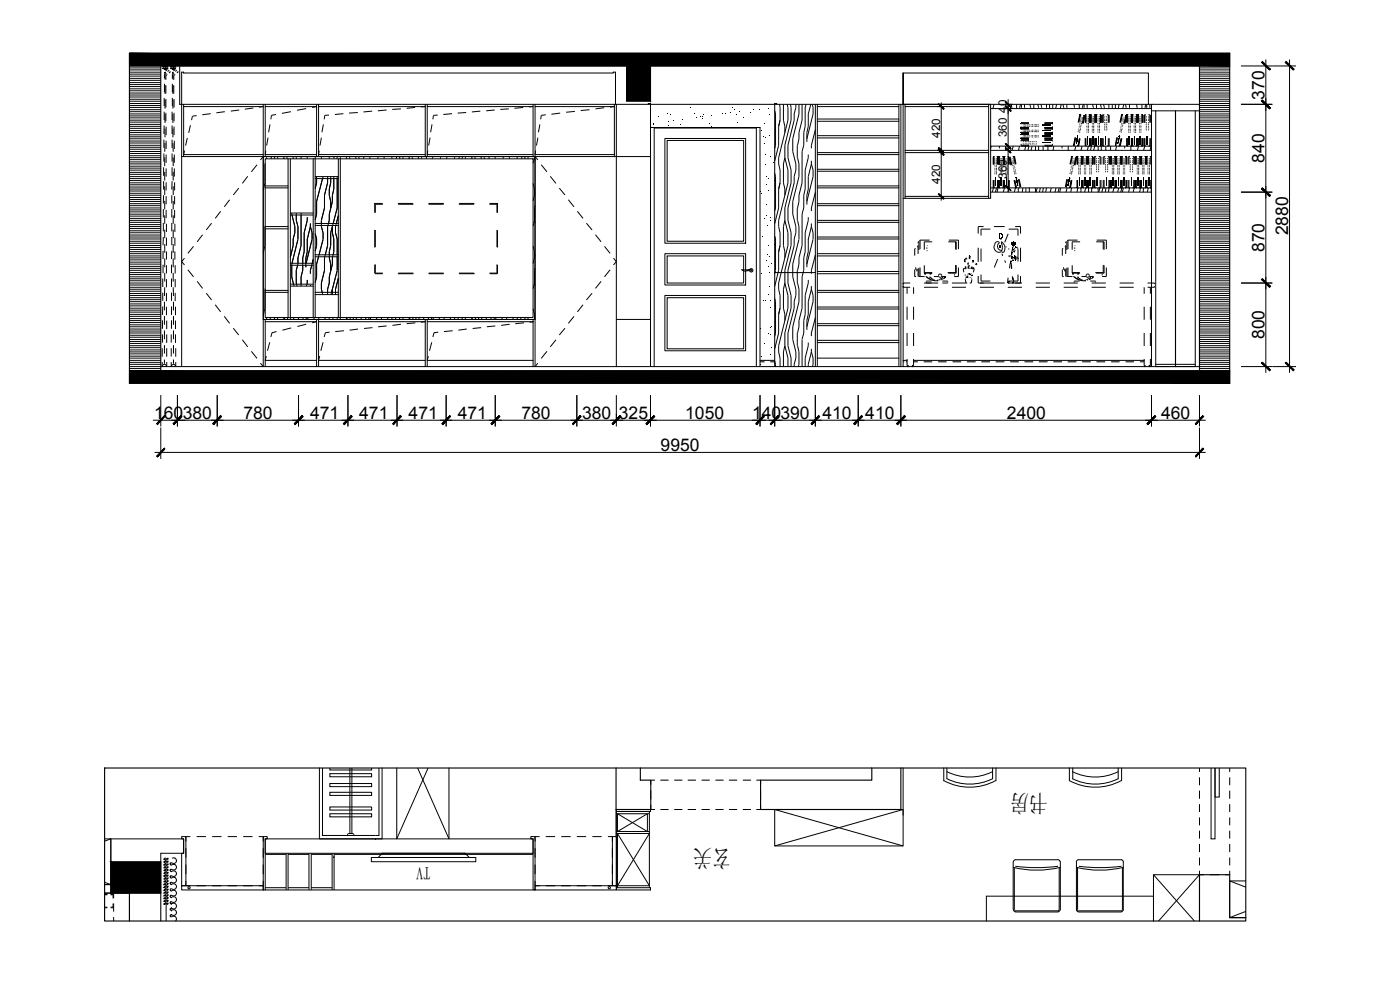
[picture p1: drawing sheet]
<svg xmlns="http://www.w3.org/2000/svg" width="420mm" height="297mm" viewBox="0 0 420 297" stroke-linecap="round" stroke-linejoin="round" font-family="sans-serif">
<defs><g id="words">
<g font-size="7.1">
<text x="314.4" y="238.4" transform="rotate(-180 314.4 238.4)">书房</text>
<text x="219.3" y="255.1" transform="rotate(-180 219.3 255.1)">玄关</text>
</g>
<text font-size="5.3" x="129.1" y="260.1" transform="rotate(-180 129.1 260.1)">TV</text>
<g font-size="5.2">
<text x="379.3" y="29.9" transform="rotate(-90 379.3 29.9)">370</text>
<text x="379.3" y="48.8" transform="rotate(-90 379.3 48.8)">840</text>
<text x="386.4" y="70.6" transform="rotate(-90 386.4 70.6)">2880</text>
<text x="379.3" y="75.6" transform="rotate(-90 379.3 75.6)">870</text>
<text x="379.3" y="101.7" transform="rotate(-90 379.3 101.7)">800</text>
<text x="46.2" y="125.5">160380</text>
<text x="73" y="125.5">780</text>
<text x="93" y="125.6">471</text>
<text x="107.7" y="125.6">471</text>
<text x="122.6" y="125.6">471</text>
<text x="137.3" y="125.6">471</text>
<text x="156.4" y="125.5">780</text>
<text x="174.6" y="125.5">380</text>
<text x="185.6" y="125.5">325</text>
<text x="205.5" y="125.5">1050</text>
<text x="225.6" y="125.5">140390</text>
<text x="246.7" y="125.5">410</text>
<text x="259.6" y="125.5">410</text>
<text x="302.1" y="125.5">2400</text>
<text x="348.3" y="125.5">460</text>
<text x="198.2" y="135.3">9950</text>
</g>
<g font-size="3.5">
<text x="302.1" y="33.8" transform="rotate(-90 302.1 33.8)">40</text>
<text x="282" y="41.4" transform="rotate(-90 282 41.4)">420</text>
<text x="302.1" y="41.1" transform="rotate(-90 302.1 41.1)">360</text>
<text x="302.1" y="53.6" transform="rotate(-90 302.1 53.6)">360</text>
<text x="282" y="55.2" transform="rotate(-90 282 55.2)">420</text>
</g>
</g></defs>
<g fill="#000" stroke="#000" stroke-width=".3">
<path d="M38.8 16l330.1 3.8h-330.1zM38.8 16h330.1v3.8zM187.9 19.8l7.2 10.6h-7.2zM187.9 19.8h7.2v10.6zM38.8 111.2l330.1 3.7h-330.1zM38.8 111.2h330.1v3.7zM33.2 258.5h15v9.4zM33.2 258.5l15 9.4h-15z"/>
<path d="M281.5 31.2l1.5 1.6 .2-.2zM281.5 31.2l.2-.1 1.5 1.5z"/>
<path d="M301.7 30.4l-.1 .2 1.6 1.5zM301.6 30.6l1.6 1.5v.1z"/>
<path d="M301.6 31.9l1.6 1.5v-.2zM301.6 31.9l.1-.2 1.5 1.5z"/>
<path d="M301.6 31.9l1.6 1.5v-.2zM301.6 31.9l.1-.2 1.5 1.5z"/>
<path d="M378.7 30l-.3 .3 2.7 2.1zM378.4 30.3l2.7 2.1-.3 .2z"/>
<path d="M378.4 18.7l2.4 2.4 .3-.3zM378.4 18.7l.3-.3 2.4 2.4z"/>
<path d="M378.4 30.3l2.4 2.3 .3-.2zM378.4 30.3l.3-.3 2.4 2.4z"/>
<path d="M385.5 18.7l2.4 2.4 .3-.3zM385.5 18.7l.3-.3 2.4 2.4z"/>
<path d="M281.7 44.2l-.2 .2 1.7 1.4zM281.5 44.4l1.7 1.4-.2 .1z"/>
<path d="M281.5 58.2l1.7 1.4-1.5-1.6zM281.5 58.2l1.7 1.4-.2 .1z"/>
<path d="M281.5 45l1.5 1.6 .2-.1zM281.5 45l.2-.2 1.5 1.7z"/>
<path d="M301.7 43l-.1 .1 1.6 1.5zM301.6 43.1l1.6 1.5v.2z"/>
<path d="M301.7 55.5l-.1 .2 1.6 1.4zM301.6 55.7l1.6 1.4z"/>
<path d="M301.6 44.4l1.6 1.5v-.1zM301.6 44.4l.1-.2 1.5 1.6z"/>
<path d="M378.4 56.6l2.7 2-2.4-2.2zM378.4 56.6l2.7 2-.3 .3z"/>
<path d="M378.4 56.6l2.4 2.3 .3-.3zM378.4 56.6l.3-.2 2.4 2.2z"/>
<path d="M378.4 83.8l2.7 2.1-2.4-2.3zM378.4 83.8l2.7 2.1-.3 .3z"/>
<path d="M378.4 83.8l2.4 2.4 .3-.3zM378.4 83.8l.3-.2 2.4 2.3z"/>
<path d="M378.7 108.6l-.3 .2 2.7 2.2zM378.4 108.8l2.7 2.2-.3 .2z"/>
<path d="M385.8 108.6l-.3 .2 2.7 2.2zM385.5 108.8l2.7 2.2-.3 .2z"/>
<path d="M47 127.1l.2 .2 2.1-2.6zM49.3 124.7l.2 .2-2.3 2.4z"/>
<path d="M49.3 134.4l-2.1 2.6 2.3-2.3zM47 136.8l2.3-2.4-2.1 2.6z"/>
<path d="M54.3 124.7l-2.1 2.6 2.4-2.4zM52 127.1l2.3-2.4-2.1 2.6z"/>
<path d="M54.3 124.7l-2.1 2.6 2.4-2.4zM52 127.1l2.3-2.4-2.1 2.6z"/>
<path d="M63.8 127.1l.3 .2 2.1-2.6zM66.2 124.7l.2 .2-2.3 2.4z"/>
<path d="M66.2 124.7l-2.1 2.6 2.3-2.4zM63.8 127.1l2.4-2.4-2.1 2.6z"/>
<path d="M88.3 127.1l.2 .2 2.1-2.6zM90.6 124.7l.3 .2-2.4 2.4z"/>
<path d="M90.6 124.7l-2.1 2.6 2.4-2.4zM88.3 127.1l2.3-2.4-2.1 2.6z"/>
<path d="M105.4 124.7l-2.4 2.4 .3 .2zM105.4 124.7l.2 .2-2.3 2.4z"/>
<path d="M105.4 124.7l-2.1 2.6 2.3-2.4zM105.4 124.7l-2.1 2.6-.3-.2z"/>
<path d="M120.1 124.7l-2.3 2.4 .2 .2zM120.1 124.7l.3 .2-2.4 2.4z"/>
<path d="M120.1 124.7l-2.1 2.6 2.4-2.4zM120.1 124.7l-2.1 2.6-.2-.2z"/>
<path d="M134.9 124.7l-2.3 2.4 .2 .2zM134.9 124.7l.2 .2-2.3 2.4z"/>
<path d="M134.9 124.7l-2.1 2.6 2.3-2.4zM134.9 124.7l-2.1 2.6-.2-.2z"/>
<path d="M147.3 127.1l.2 .2 2.2-2.6zM149.7 124.7l.2 .2-2.4 2.4z"/>
<path d="M149.7 124.7l-2.2 2.6 2.4-2.4zM147.3 127.1l2.4-2.4-2.2 2.6z"/>
<path d="M174 124.7l-2.2 2.4 .1 .2zM174 124.7l.3 .2-2.4 2.4z"/>
<path d="M174 124.7l-2.1 2.6 2.4-2.4zM174 124.7l-2.1 2.6-.1-.2z"/>
<path d="M183.6 127.1l.3 .2 2.1-2.6zM186 124.7l.2 .2-2.3 2.4z"/>
<path d="M186 124.7l-2.1 2.6 2.3-2.4zM186 124.7l-2.1 2.6-.3-.2z"/>
<path d="M193.8 127.1l.2 .2 2.1-2.6zM196.1 124.7l.3 .2-2.4 2.4z"/>
<path d="M196.1 124.7l-2.1 2.6 2.4-2.4zM196.1 124.7l-2.1 2.6-.2-.2z"/>
<path d="M229 124.7l-2.3 2.4 .3 .2zM229 124.7l.2 .2-2.2 2.4z"/>
<path d="M229 124.7l-2.3 2.4 .3 .2zM229 124.7l.2 .2-2.2 2.4z"/>
<path d="M233.4 124.7l-2.1 2.6 2.3-2.4zM233.4 124.7l-2.1 2.6-.2-.2z"/>
<path d="M233.4 124.7l-2.1 2.6 2.3-2.4zM233.4 124.7l-2.1 2.6-.2-.2z"/>
<path d="M245.6 124.7l-2.3 2.4 .3 .2zM245.6 124.7l.2 .2-2.2 2.4z"/>
<path d="M245.6 124.7l-2 2.6 2.2-2.4zM245.6 124.7l-2 2.6-.3-.2z"/>
<path d="M256.1 127.1l.2 .2 2.2-2.6zM258.5 124.7l.2 .2-2.4 2.4z"/>
<path d="M258.5 124.7l-2.2 2.6 2.4-2.4zM258.5 124.7l-2.2 2.6-.2-.2z"/>
<path d="M271.3 124.7l-2.3 2.4 .2 .2zM271.3 124.7l.3 .2-2.4 2.4z"/>
<path d="M271.3 124.7l-2.1 2.6 2.4-2.4zM271.3 124.7l-2.1 2.6-.2-.2z"/>
<path d="M346.4 124.7l-2.3 2.4 .2 .2zM346.4 124.7l.3 .2-2.4 2.4z"/>
<path d="M346.4 124.7l-2.1 2.6 2.4-2.4zM346.4 124.7l-2.1 2.6-.2-.2z"/>
<path d="M360.8 124.7l-2.3 2.4 .2 .2zM360.8 124.7l.3 .2-2.4 2.4z"/>
<path d="M360.8 134.4l-2.3 2.4 .2 .2zM360.8 134.4l.3 .3-2.4 2.3z"/>
</g>
<g fill="none" stroke="#000" stroke-width=".34">
<path d="M38.8 16h330.1v98.9h-330.1zM38.8 19.8h330.1M48.2 19.8v91.4M195.1 19.8v10.6M359.8 19.8v91.4M352.6 33.2v76.8M38.8 111.2h330.1M31.4 230.3h342.3v45.9h-342.3zM184.8 230.3v12.5h10.4v-8.8h-3.1v-3.7M261.5 230.3v3.7h-33.4v8.8h42.1v-12.5M33.2 258.5v9.4h15M48.2 258.5v17.7"/>
<path d="M38.8 267.9v8.3M373.7 275.2h-4.8v-12.8h-9.1v13.8"/>
</g>
<g fill="none" stroke="#000" stroke-width=".3">
<path d="M48.9 19.8h.4M49 19.9v.3M49.2 19.8l.3 .1M49.7 19.9h.1M49.8 19.8h.5M50.1 19.8l-.3 .1M50.3 19.9v.1M51.3 19.8h.4M51.3 19.9v.1M51.5 19.8l.1 .1M51.5 19.9h.3M51.9 19.9h.1"/>
<path d="M52 19.9h.1M52.1 19.9h.3M52.2 19.8h.4M52.4 19.8l-.1 .1M52.6 19.9v.1M53.9 19.8v11.5h305.9v78.7M372.2 19.8h16.6M379.7 17.8v94M386.8 17.8v94M38.8 20.4h9.4M38.8 21h9.4M38.8 21.6h9.4"/>
<path d="M38.8 22.2h9.4M38.8 22.8h9.4M38.8 23.5h9.4M38.8 24.1h9.4M38.8 24.8h9.4M38.8 25.4h9.4M38.8 26h9.4M38.8 26.6h9.4M38.8 27.2h9.4M38.8 27.9h9.4M38.8 28.5h9.4M38.8 29.1h9.4"/>
<path d="M38.8 29.8h9.4M38.8 30.4h9.4M38.8 31h9.4M38.8 31.6h9.4M38.8 32.2h9.4M38.8 32.9h9.4M38.8 33.5h9.4M38.8 34.2h9.4M38.8 34.8h9.4M38.8 35.4h9.4M38.8 36h9.4M38.8 36.6h9.4"/>
<path d="M38.8 37.3h9.4M38.8 37.9h9.4M38.8 38.5h9.4M38.8 39.2h9.4M38.8 39.8h9.4M48.9 20.7h.1M48.9 20v.1M48.9 20.3v.1M49 20l.2 .2M49 20.5h.2M49 20.4v.1M49.2 20.7h.1"/>
<path d="M49.2 20.4v.1M49.2 29.3v2.5M49.2 33.5v2.5M49.2 37.6v2.6M49.3 25.1v2.6M49.5 20.5h.2M49.5 20.9l.3-.1 .1 .3M49.5 20.1v.2M49.5 25.6v2.6M49.5 29.9v2.7M49.5 34.3v2.6M49.5 38.6v2.6"/>
<path d="M49.6 20.9l.2 .2M49.6 21.6l-.1 .1M49.6 20.6v.1M49.7 21.6l-.1 .1M49.7 21.7l-.4 .5v1.3M49.7 20.1v.2M49.7 20.7v.1M49.7 20.9v.1M49.8 21.2l.1-.1-.1 .1M49.8 20.2v.1M49.8 20.5h.1M49.8 25.5v2.6"/>
<path d="M49.8 29.7v2.5M49.8 33.8v2.6M49.8 38v2.5M49.9 20.7h.1M49.9 22l-.4 .6v1.2M50 20.2v-.2l.2 .2M50 20.5h.2M50 20.4v.1M50.2 20.7h.1M50.2 20.4v.1M50.2 22.3l-.4 .4v1.2M50.3 20.4v.1"/>
<path d="M50.3 20v.1M50.3 20.3v.1M50.4 20.6l-.1-.1-.3 .5M50.5 21l.1 .1M50.6 21.1l.2 .1M50.6 21.1l-.3 .4M50.9 21.4l.2 .2-.4 .3M51.2 20v.1M51.2 20.3v.1M51.3 20.7h.1M51.3 20.4v.1M51.4 20.2v-.2l.1 .2"/>
<path d="M51.4 20.5h.1M51.4 20.4v.1M51.5 20.4v.1M51.5 20.7h.1M51.6 33.5v2.5M51.6 37.6v2.6M51.7 25.1v2.6M51.7 29.3v2.5M51.8 20.2v.1M51.8 20.5h.1M51.9 20.9l.2-.1 .2 .3M51.9 20.1v.2"/>
<path d="M51.9 25.6v2.6M51.9 29.9v2.7M51.9 34.3v2.6M51.9 38.6v2.6M51.9 20.5h.1M52 20.9h.1v.3M52 21.6l-.1 .1M52 20.6v.2M52 21.6l-.3 .6v1.3M52 20.1v.2M52.1 20.2v.1M52.1 20.5h.1"/>
<path d="M52.1 25.5v2.6M52.2 29.7v2.5M52.2 33.8v2.6M52.2 38v2.5M52.2 22l-.3 .6v1.2M52.3 20.7h.1M52.3 21.1l-.1 .1M52.4 20.2v-.2l.1 .2M52.4 20.5h.1M52.4 20.4v.1M52.5 20.4v.1M52.5 20.7h.1"/>
<path d="M52.5 22.3l-.4 .4v1.2M52.6 20.4v.1M52.7 20v.1M52.7 20.3v.1M52.7 20.6l-.1-.1-.2 .5M52.8 21l.1 .1M52.9 21.1l.2 .1M52.9 21.1l-.3 .4M53.3 21.4l.2 .2-.4 .3M55.1 32h23.9l-1.3 .1M55.1 31.3v15.7M57.1 37.6l-.5 2.2"/>
<path d="M59 34.7l-1.3 .2-.2 1.1M63.2 34.1l-2.5 .3M67.4 33.5l-2.5 .3M71.8 33l-2.6 .3M76 32.4l-2.5 .3M79 31.3v78.7l-.9-1.1M79.6 32h15.4l-1.4 .2M79.6 31.3v15.7M81 37.3l-.4 2.4M82.8 34.3l-1.4 .3-.2 1.2M87.3 33.5l-2.7 .5M91.8 32.6l-2.7 .5"/>
<path d="M95 31.3v15.7M95.6 32h32l-1.3 .1M95.6 31.3v15.7M97 37.3l-.4 2.4M98.7 34.5l-1.3 .1-.1 1.2M103 34.1l-2.5 .2M107.3 33.8l-2.6 .1M111.6 33.3l-2.6 .3M116 33l-2.7 .2M120.3 32.6l-2.6 .2M124.5 32.2l-2.5 .3M127.6 31.3v15.7"/>
<path d="M128.2 32h31.7l-1.3 .1M128.2 31.3v15.7M129.6 37.3l-.4 2.4M131.3 34.5l-1.3 .1-.2 1.2M135.6 34.1l-2.6 .2M139.8 33.8l-2.5 .1M144.1 33.3l-2.6 .3M148.4 33l-2.6 .2M152.6 32.6l-2.5 .2M156.9 32.2l-2.6 .3M159.9 31.3v15.7M160.5 32h23.8l-1.4 .1"/>
<path d="M160.5 31.3v78.7l.8-1.1M161.9 37.3l-.4 2.4M163.7 34.4l-1.3 .2-.2 1.2M168 33.9l-2.6 .4M172.4 33.4l-2.6 .3M176.8 32.9l-2.6 .3M181.2 32.3l-2.6 .3M184.3 31.3v15.7M184.6 31.3v-9.7h-.7v.3h-128.8v-.3h-.6v88.4M184.9 31.3v78.7M194.4 31.3v-.3h.7v79M195.1 38.2h32.9v71.8"/>
<path d="M196.2 38.4h30.7M196.2 38.2v71.8M226.9 38.2v71.8M232.4 33.2l.2 1v9.4l-.2 1M233 31.3v-.3h-.6v79M233.8 31.3l.2 4.7-.4 1.9v5.7l-1.2 4.7M235 31.3v4.7l.4 1.9v1.9M236.1 31.3l.3 .9v3.8l-2.8 11.3v1.9l.4 1.8v3.8l-.4 1.9v5.7l-1.2 4.7M237.1 31.3l.2 4.7-1.9 7.6v3.7M238.7 31.3v.9l-.5 2v1.8l-1.8 7.6v3.7l.9 3.7v3.8l-1.9 7.6v3.7M239.7 31.3v2.9l-1.9 7.4v3.8l.9 3.8v1.8l-.5 2v1.8l-1.8 7.6v3.7l.9 3.7v3.8l-1.9 7.5v3.8M240.6 31.3v4.7l-.9 3.8v1.8l-.5 2"/>
<path d="M241.5 32.2v5.7l-.4 1.9v3.8l-.5 1.8v9.4l-.9 3.8v1.8l-.5 2M241.8 31.3l-.3 1M243.2 31.3l-.7 2.9v3.7l-.5 1.9v2.8M243.6 31.3l.3 .9v2l-1.9 7.4M244.6 38.9l-1.2 4.7v.9M244.6 31.3v78.7M245.2 32h24.4M245.2 31.3v78.7M245.2 36.4h24.4M245.2 35.7h24.4M269.6 31.3v78.7M270.2 31.3v78.7"/>
<path d="M270.9 31.3h26.2v28.2h-26.2M270.9 31.3v-9.4v9.4M270.9 21.9h73.6v9.4M270.9 31.3v78.7M271.5 32h25.1M271.5 31.3v28.2M282.3 30.7v29.5M296.6 31.3v28.2M297.1 32.6h48.3M297.9 32.2v.4M298.2 31.3l-.3 1M302.4 29.8v2.8"/>
<path d="M302.4 31.3v26.3l.3-1.2M303.3 31.3l.2 1.3M304.9 31.3v1.3M306.1 31.3l-.2 1.3M306.3 37.9v.3h2.4M306.3 39.5v.3h2.4M306.4 38.5h2.3M306.4 31.3l.1 1.3M306.4 38.4h2.3M306.4 36.8h2.3M306.9 37.7l.1 .2M306.9 39.3l.1 .2"/>
<path d="M307 37.4l-.1 .1M307 39l-.1 .1M307.2 37.4l.2 .1M307.2 39l.2 .1M307.3 31.3l.1 1.3M307.4 37.7l-.2 .2M307.4 39.3l-.2 .2M307.6 37.7l.1 .2M307.6 39.3l.1 .2M307.7 37.4l-.1 .1M307.7 39l-.1 .1M308 37.4l.2 .1"/>
<path d="M308 39l.2 .1M308.2 37.7l-.2 .2M308.2 39.3l-.2 .2M308.4 37.7l.1 .2M308.4 39.3l.1 .2M308.5 37.4l-.1 .1M308.5 39l-.1 .1M308.7 37h-2.4v.3M308.7 38.7h-2.4v.2M308.7 37.4l.1 .1M308.7 39l.1 .1M308.8 37.7l-.1 .2"/>
<path d="M308.8 39.3l-.1 .2M308.9 31.3l.3 1.3M309.3 37.7v.2M309.3 39.3v.2M309.3 37.4v.1M309.3 39v.1M309.6 37.4l.2 .1M309.6 39l.2 .1M309.8 37.7l-.2 .2M309.8 39.3l-.2 .2M310.1 31.3v1.3M310.2 37.7l.1 .2"/>
<path d="M310.2 39.3l.1 .2M310.3 37.4l-.1 .1M310.3 39l-.1 .1M310.5 37.4l.2 .1M310.5 39l.2 .1M310.7 37.7l-.2 .2M310.7 39.3l-.2 .2M310.9 37.7l.1 .2M310.9 39.3l.1 .2M311 37.4l-.1 .1M311 39l-.1 .1M311.3 31.3l.2 1.3"/>
<path d="M311.3 37.4l.2 .1M311.3 39l.2 .1M311.5 37.7l-.2 .2M311.5 39.3l-.2 .2M312.2 31.3l.3 1.3M313.3 38.5h2.3M313.3 38.4h2.3M313.3 37h2.4v.3M313.3 36.8h2.3M313.3 38.7h2.4v.2M313.9 31.3l-.1 1.3M314.8 31.3v1.3"/>
<path d="M315.7 37.9v.3h-2.4M315.7 39.5v.3h-2.4M315.8 31.3v1.3M316.7 32.2v.4M317 31.3l-.3 1M318.3 31.3l-.2 1.3M318.8 31.3l.3 1.3M320 31.3l.1 1.3M322.1 31.3l.2 1.3M323.4 39.4l.1 .2M323.6 38.7h.1M323.6 39.1l-.1 .1"/>
<path d="M323.7 37.7l.1 .2M323.7 31.3v1.3M323.7 38.3l-.1 .1M323.8 39.2l.2 .1M323.9 39.5l-.2 .2M323.9 36.9l.1 .1M323.9 37.4l-.1 .1M323.9 34.4l-.5 2.3M324 38.4l.2 .1M324.1 36.1l.1 .2M324.1 38.7v.2l-.2-.1M324.2 36.5l-.2 .1"/>
<path d="M324.2 37.5l.1 .1M324.2 35.4l.1 .1M324.2 37.9l-.1 .1M324.2 35.8v.1M324.3 34.5l-.2-.1-.5 2.3M324.4 36.6l.1 .1M324.4 37v.1h-.2M324.4 35.1l-.1 .1M324.5 35.9l.2 .1M324.6 36.2l-.2 .2M324.7 35.2l.1 .1M324.7 35.5l-.1 .1"/>
<path d="M324.9 31.3l-.2 1.3M324.9 34.6l.4 .1-.6 2.3M325.2 31.3l.1 1.3M325.4 34.8l-.5 2.3M325.5 34.5v2.3M325.9 34.4h-.2v2.4M326 35.4l.1 .1M326 36.1l.1 .2M326 36.9l.1 .2M326 37.8l.1 .2M326 38.7l.1 .1M326 39.5l.1 .2"/>
<path d="M326.1 39.2l-.1 .1M326.1 31.3l.1 1.3M326.1 35l-.1 .1M326.1 35.8l-.1 .1M326.1 36.5l-.1 .1M326.1 37.5l-.1 .1M326.1 38.3l-.1 .1M326.4 39.2l.1 .1M326.4 35l.1 .1M326.4 35.8l.1 .1M326.4 36.5l.1 .1M326.4 37.5l.1 .1"/>
<path d="M326.4 38.3l.1 .1M326.5 35.4l-.1 .1M326.5 36.1l-.1 .2M326.5 36.9l-.1 .2M326.5 37.8l-.1 .2M326.5 38.7l-.1 .1M326.5 39.5l-.1 .2M326.5 34.4h.4v2.4M327 34.5v2.3M327.1 34.5v2.3M327.5 34.4h-.2v2.4M327.6 38.7l.1 .1"/>
<path d="M327.6 37.8l.1 .2M327.6 36.1l.1 .2M327.6 35.4l.1 .1M327.6 36.9l.1 .2M327.6 39.5l.1 .2M327.7 39.2l-.1 .1M327.7 31.3l.3 1.3M327.7 38.3l-.1 .1M327.7 35.8l-.1 .1M327.7 35l-.1 .1M327.7 36.5l-.1 .1M327.7 37.5l-.1 .1"/>
<path d="M328 39.2l.1 .1M328 35l.1 .1M328 35.8l.1 .1M328 36.5l.1 .1M328 37.5l.1 .1M328 38.3l.1 .1M328.1 35.4l-.1 .1M328.1 36.1l-.1 .2M328.1 36.9l-.1 .2M328.1 37.8l-.1 .2M328.1 38.7l-.1 .1M328.1 39.5l-.1 .2"/>
<path d="M328.1 34.4h.4v2.4M328.6 34.5v2.3M328.7 34.5v2.3M328.9 31.3v1.3M329.2 34.4h-.3v2.4M329.3 38.7l.1 .1M329.3 37.8l.1 .2M329.3 36.1l.1 .2M329.3 35.4l.1 .1M329.3 36.9l.1 .2M329.3 39.5l.1 .2M329.4 39.2l-.1 .1"/>
<path d="M329.4 38.3l-.1 .1M329.4 35.8l-.1 .1M329.4 35l-.1 .1M329.4 36.5l-.1 .1M329.4 37.5l-.1 .1M329.7 39.2l.1 .1M329.7 38.3l.1 .1M329.7 35.8l.1 .1M329.7 35l.1 .1M329.7 36.5l.1 .1M329.7 37.5l.1 .1M329.8 38.7l-.1 .1"/>
<path d="M329.8 37.8l-.1 .2M329.8 36.1l-.1 .2M329.8 35.4l-.1 .1M329.8 36.9l-.1 .2M329.8 34.4h.4v2.4M329.8 39.5l-.1 .2M330.1 31.3l.2 1.3M330.3 34.5v2.3M330.7 34.5l-.1 2.3M330.8 34.4h.5M330.8 34.4v2.4M331 31.3l.3 1.3"/>
<path d="M331.4 37.7l.1 .2M331.4 35.6l.1 .2M331.4 36.6l.1 .2M331.4 38.8l.1 .2M331.5 38.3l-.1 .2M331.5 35l-.1 .2M331.5 36.1l-.1 .2M331.5 37.2l-.1 .2M331.9 38.3l.1 .2M331.9 35l.1 .2M331.9 36.1l.1 .2M331.9 37.2l.1 .2"/>
<path d="M332 37.7l-.1 .2M332 35.6l-.1 .2M332 34.4h.5M332 36.6l-.1 .2M332 38.8l-.1 .2M332.5 34.4v2.4M332.6 31.3l-.1 1.3M332.6 34.5l.1 2.3M333.6 31.3v1.3M334.6 31.3v1.3M335.5 32.2v.4M335.7 31.3l-.2 1"/>
<path d="M335.9 39.4l.1 .2M336.1 38.7h.1M336.1 39.1l-.1 .1M336.3 37.7v.2M336.3 38.3l-.1 .1M336.3 39.2l.1 .1M336.3 39.5v.2M336.4 36.9l.1 .1M336.4 34.4l-.5 2.3M336.4 37.4l-.1 .1M336.5 38.4l.1 .1M336.5 38.7l-.1 .1"/>
<path d="M336.6 36.1l.1 .2M336.6 36.5l-.1 .1M336.7 37.9l-.1 .1M336.7 37.5l.1 .1M336.8 35.8l-.1 .1M336.8 35.4l.1 .1M336.9 36.6l.1 .1M336.9 34.5l-.3-.1-.5 2.3M336.9 37v.1h-.1M336.9 35.1v.1M337 36.2l-.1 .2M337 35.9l.1 .1"/>
<path d="M337.1 31.3l-.3 1.3M337.2 35.2l.1 .1M337.2 35.5l-.1 .1M337.4 34.6l.4 .1-.5 2.3M337.6 31.3l.2 1.3M338 34.5v2.3M338 34.8l-.6 2.3M338.5 34.4h-.4v2.4M338.6 38.7v.1M338.6 37.8v.2M338.6 36.1v.2M338.6 35.4v.1"/>
<path d="M338.6 36.9v.2M338.6 39.5v.2M338.6 39.2v.1M338.6 38.3v.1M338.6 35.8v.1M338.6 35v.1M338.6 36.5v.1M338.6 37.5v.1M338.8 31.3v1.3M338.9 39.2l.2 .1M338.9 38.3l.2 .1M338.9 35.8l.2 .1"/>
<path d="M338.9 35l.2 .1M338.9 36.5l.2 .1M338.9 37.5l.2 .1M339.1 34.4h.3v2.4M339.1 38.7l-.2 .1M339.1 37.8l-.2 .2M339.1 36.1l-.2 .2M339.1 35.4l-.2 .1M339.1 36.9l-.2 .2M339.1 39.5l-.2 .2M339.6 34.5v2.3M339.7 34.5v2.3"/>
<path d="M340.1 34.4h-.4v2.4M340.2 35.4v.1M340.2 36.1v.2M340.2 36.9v.2M340.2 37.8v.2M340.2 38.7v.1M340.2 39.5v.2M340.2 39.2v.1M340.2 35v.1M340.2 35.8v.1M340.2 36.5v.1M340.2 37.5v.1"/>
<path d="M340.2 38.3v.1M340.5 39.2l.2 .1M340.5 35l.2 .1M340.5 35.8l.2 .1M340.5 36.5l.2 .1M340.5 37.5l.2 .1M340.5 38.3l.2 .1M340.7 34.4h.3v2.4M340.7 35.4l-.2 .1M340.7 36.1l-.2 .2M340.7 36.9l-.2 .2M340.7 37.8l-.2 .2"/>
<path d="M340.7 38.7l-.2 .1M340.7 39.5l-.2 .2M340.9 31.3l.2 1.3M341.2 34.5v2.3M341.3 34.5v2.3M341.7 34.4h-.3v2.4M341.9 38.7v.1M341.9 37.8v.2M341.9 36.1v.2M341.9 35.4v.1M341.9 36.9v.2M341.9 39.5v.2"/>
<path d="M341.9 39.2v.1M341.9 38.3v.1M341.9 35.8v.1M341.9 35v.1M341.9 36.5v.1M341.9 37.5v.1M342.2 39.2l.1 .1M342.2 38.3l.1 .1M342.2 35.8l.1 .1M342.2 35l.1 .1M342.2 36.5l.1 .1M342.2 37.5l.1 .1"/>
<path d="M342.3 38.7l-.1 .1M342.3 37.8l-.1 .2M342.3 36.1l-.1 .2M342.3 35.4l-.1 .1M342.3 36.9l-.1 .2M342.3 34.4h.3v2.4M342.3 39.5l-.1 .2M342.5 31.3v1.3M342.8 34.5v2.3M343.2 34.5l-.1 2.3M343.3 34.4h.4M343.4 34.4v2.4"/>
<path d="M343.7 31.3l-.2 1.3M343.8 37.7l.2 .2M343.8 35.6l.2 .2M343.8 36.6l.2 .2M343.8 38.8l.2 .2M344 31.3v1.3M344 38.3l-.2 .2M344 35l-.2 .2M344 36.1l-.2 .2M344 37.2l-.2 .2M344.4 38.3l.2 .2M344.4 35l.2 .2"/>
<path d="M344.4 36.1l.2 .2M344.4 37.2l.2 .2M344.5 34.4h.5M344.6 37.7l-.2 .2M344.6 35.6l-.2 .2M344.6 36.6l-.2 .2M344.6 38.8l-.2 .2M344.9 31.3l.1 1.3M344.9 34.4v2.4M345.1 34.5l.1 2.3M345.4 31.3v78.7M345.4 33.2h14.4"/>
<path d="M346.7 33.2v76.8M358.5 33.2v76.8M359.8 20.4h9.1M359.8 21h9.1M359.8 21.6h9.1M359.8 22.2h9.1M359.8 22.8h9.1M359.8 23.5h9.1M359.8 24.1h9.1M359.8 24.8h9.1M359.8 25.4h9.1M359.8 26h9.1"/>
<path d="M359.8 26.6h9.1M359.8 27.2h9.1M359.8 27.9h9.1M359.8 28.5h9.1M359.8 29.1h9.1M359.8 29.8h9.1M359.8 30.4h9.1M359.8 31h9.1M359.8 31.6h9.1M359.8 32.2h9.1M359.8 32.9h9.1M359.8 33.5h9.1"/>
<path d="M359.8 34.2h9.1M359.8 34.8h9.1M359.8 35.4h9.1M359.8 36h9.1M359.8 36.6h9.1M359.8 37.3h9.1M359.8 37.9h9.1M359.8 38.5h9.1M359.8 39.2h9.1M359.8 39.8h9.1M372.2 31.3h9.4M38.8 40.4h9.4"/>
<path d="M38.8 41h9.4M38.8 41.6h9.4M38.8 42.3h9.4M38.8 42.9h9.4M38.8 43.6h9.4M38.8 44.2h9.4M38.8 44.8h9.4M38.8 45.4h9.4M38.8 46h9.4M38.8 46.7h9.4M38.8 47.3h9.4M38.8 47.9h9.4"/>
<path d="M38.8 48.6h9.4M38.8 49.2h9.4M38.8 49.8h9.4M38.8 50.4h9.4M38.8 51h9.4M38.8 51.7h9.4M38.8 52.3h9.4M38.8 53h9.4M38.8 53.6h9.4M38.8 54.2h9.4M38.8 54.8h9.4M38.8 55.4h9.4"/>
<path d="M38.8 56.1h9.4M38.8 56.7h9.4M38.8 57.3h9.4M38.8 58h9.4M38.8 58.6h9.4M38.8 59.2h9.4M38.8 59.8h9.4M49.1 50.2v2.5M49.1 54.3v2.6M49.1 58.6l-.1 2.4M49.2 41.9v2.4M49.2 46v2.5"/>
<path d="M49.4 47.2v2.6M49.4 51.5v2.7M49.4 55.8v2.7M49.5 42.9l-.1 2.6M49.8 42.2v2.5M49.8 46.4v2.4M49.8 50.5v2.5M49.8 54.7v2.4M49.8 58.8v2.5M51.5 58.6v2.4M51.6 41.9v2.4M51.6 46v2.5"/>
<path d="M51.6 50.2v2.5M51.6 54.3l-.1 2.6M51.9 42.9l.1 2.6M52 47.2v2.6M52 51.5v2.7M52 55.8v2.7M52.3 42.2v2.5M52.3 46.4v2.4M52.3 50.5v2.5M52.4 54.7v2.4M52.4 58.8v2.5M54.5 47h140.6"/>
<path d="M55.3 45.2l-.2 1.2h23.9M56.2 41.4l-.5 2.3M68.9 59.9l-1.6 2.1M71.6 56.4l-1.6 2.1M74.3 52.9l-1.6 2.1M77.1 49.4l-1.7 2.1M79 47h81.5v48.8h-81.5zM79 47l-.9 1M79.6 47.6h80.3v47.6h-80.3zM79.6 49l-.1 5.8-.5 2.3M79.6 56.4h6.8M79.6 55.8h6.8"/>
<path d="M79.7 45.2l-.1 1.2h15.4M80 47l-.1 .6M80.4 41.3l-.4 2.4M81.4 47l-.1 .6M82.4 47l-.1 .6M83.4 47l-.1 .6M85.1 47v.3M85.1 47.3l.1 .3M85.1 47.3v.3M86.1 47l.1 .6M86.4 47.6v47.6M87.1 47.6v47.6"/>
<path d="M87.9 47l.1 .6M88.9 47l.1 .6M90.3 47v.6M92.2 47l-.1 .6M93.9 47.6v47.6M94.5 53h7M94.5 53.6h7M94.6 47l-.1 48.2M95 53v1.8l-.5 1.7M95.7 45.2l-.1 1.2h32M96.4 41.3l-.4 2.4M96.5 47l-.1 .6"/>
<path d="M96.7 53.6l-1.7 6.8M96.9 53l-1.9 7.4M98.3 53v1.8l-1 3.8v3.8l-.9 3.7v1.9l.5 1.8v1.9M98.8 47l-.1 .6M99.2 53v1.8l-.4 1.9 .4 5.7M100.1 53v3.7l-.4 1.9v1.8l-.9 3.8v1.9l-.5 1.9M100.2 47l-.1 .6M101.1 53v9.4M101.1 47v.6M101.5 47.6v47.6M102.2 47l-.1 48.8M103.9 47v.3"/>
<path d="M103.9 47.3l.1 .3M103.9 47.3v.3M104.9 47l.1 .6M106.6 47l.2 .6M107.7 47v.6M109.1 47v.6M111 47l-.1 .6M113.4 47l-.1 .6M115.3 47l-.1 .6M117.6 47l-.1 .6M119 47l-.2 .6M119.9 47v.6"/>
<path d="M120.9 47v.6M122.7 47v.3M122.7 47.3l.1 .3M122.7 47.3v.3M123.7 47l.1 .6M125.4 47l.2 .6M126.5 47v.6M127.9 47v.6M128.3 45.2l-.1 1.2h31.7M129 41.3l-.4 2.4M129.8 47l-.1 .6M132.2 47l-.1 .6"/>
<path d="M134.1 47l-.1 .6M136.4 47l-.1 .6M137.8 47l-.2 .6M138.7 47l-.1 .6M139.7 47l-.1 .6M141.5 47v.3M141.5 47.3l.1 .3M141.5 47.3l-.1 .3M142.5 47v.6M144.2 47l.2 .6M145.3 47v.6M146.7 47v.6"/>
<path d="M148.6 47l-.1 .6M151 47l-.1 .6M152.9 47l-.1 .6M155.2 47l-.1 .6M156.6 47l-.2 .6M157.5 47l-.1 .6M158.5 47l-.1 .6M159.9 55l.4 1.7v1.9M160.3 47v.3M160.3 47.3l.2 .8M160.3 47.3l-.4 1.7M160.5 57.8l-.6 2.5"/>
<path d="M160.5 47l.8 1M160.7 45.2l-.2 1.2h23.8M161.3 41.3l-.4 2.4M162.4 49.4l1.7 2.1M165.1 52.9l1.7 2.1M167.8 56.4l1.7 2.1M170.5 59.9l1.7 2.1M199.4 41.5h24.3v31.5h-24.3zM200.1 42.1h23v30.3h-23zM232.4 52l.2 1v9.4l-.2 .9M235.4 47.3l1 3.7v3.8l-2.8 11.3v1.9l.4 1.8v3.8l-.4 1.9v5.6l-1.2 4.8M235.4 47.3l-.4 1.9v5.6l.4 1.9v1.9"/>
<path d="M239.2 43.6v3.7M239.2 47.3l.5 1.9v3.8l-1.9 7.4v3.8l.9 3.8v1.8l-.5 1.9v1.9l-1.8 7.5v3.8l.9 3.7v3.8l-1.9 7.5v3.8M242.5 46.4v.9l-1 3.7v5.7l-.4 1.9v3.8M243.4 49.2l.5 1.8v2l-1.9 7.4M243.4 48.2v1M243.4 49.2l-.9 3.8v3.7l-.5 1.9v2.8M244.6 57.7l-1.2 4.7v.9M245.2 46.4h24.4M245.2 56.4h24.4M245.2 45.8h24.4M245.2 51.4h24.4M245.2 40.7h24.4"/>
<path d="M245.2 55.8h24.4M245.2 50.8h24.4M245.2 41.4h24.4M271.5 45.1h25.1M271.5 58.9h25.1M271.5 45.8h25.1M297.1 43.8h48.3M297.1 45.1h48.3M297.1 56.4h48.3M297.1 57.6h48.3M297.3 43.8l-.2 .8M297.9 47v2.3"/>
<path d="M297.9 54v2.3M297.9 56.4l-.2 1.2M298.1 54v2.4M298.3 47h-.2v2.3M298.4 47.9l.1 .2M298.4 48.7l.1 .1M298.4 50.3l.1 .2M298.4 49.4l.1 .2M298.4 52l.1 .2M298.4 51.2l.1 .2M298.5 51.7l-.1 .1M298.5 47.6h-.1"/>
<path d="M298.5 48.3l-.1 .1M298.5 50l-.1 .1M298.5 49.1l-.1 .1M298.5 50.9h-.1M298.8 51.7l.1 .1M298.8 47.6h.1M298.8 48.3l.1 .1M298.8 50l.1 .1M298.8 49.1l.1 .1M298.8 50.9h.1M298.8 56.4l-.2 1.2M298.9 47h.4v2.3"/>
<path d="M298.9 47.9l-.1 .2M298.9 48.7l-.1 .1M298.9 50.3l-.1 .2M298.9 49.4l-.1 .2M298.9 52l-.1 .2M298.9 51.2l-.1 .2M299.3 54v2.4M299.3 56.4l-.2 1.2M299.4 47v2.3M299.4 54v2.3M299.5 47v2.3M299.5 54v2.3"/>
<path d="M299.7 54v2.4M299.8 43.8v.7M300 47h-.3v2.3M300 47.9l.1 .2M300 48.7l.1 .1M300 49.4l.1 .2M300 50.3l.1 .2M300 51.2l.1 .2M300 52l.1 .2M300.1 51.7l-.1 .1M300.1 47.6h-.1M300.1 48.3l-.1 .1"/>
<path d="M300.1 49.1l-.1 .1M300.1 50l-.1 .1M300.1 50.9h-.1M300.4 51.7l.1 .1M300.4 47.6h.1M300.4 48.3l.1 .1M300.4 49.1l.1 .1M300.4 50l.1 .1M300.4 50.9h.1M300.5 47.9l-.1 .2M300.5 48.7l-.1 .1M300.5 49.4l-.1 .2"/>
<path d="M300.5 50.3l-.1 .2M300.5 51.2l-.1 .2M300.5 52l-.1 .2M300.6 47h.4v2.3M301 54v2.4M301.1 47v2.3M301.1 54v2.3M301.2 47v2.3M301.2 54v2.3M301.3 54v2.4l-.3 1.2M301.6 43.8v1.3M301.6 47h-.3v2.3"/>
<path d="M301.7 47.9l.1 .2M301.7 48.7l.1 .1M301.7 50.3l.1 .2M301.7 49.4l.1 .2M301.7 52l.1 .2M301.7 51.2l.1 .2M301.8 51.7l-.1 .1M301.8 47.6h-.1M301.8 48.3l-.1 .1M301.8 50l-.1 .1M301.8 49.1l-.1 .1M301.8 50.9h-.1"/>
<path d="M302.1 51.7v.1M302.1 47.6h.1M302.1 48.3v.1M302.1 50v.1M302.1 49.1v.1M302.1 50.9h.1M302.1 47.9v.2M302.1 48.7v.1M302.1 50.3v.2M302.1 49.4v.2M302.1 52v.2M302.1 51.2v.2"/>
<path d="M302.2 47h.4v2.3M302.6 54v2.4M302.7 47v2.3M302.7 54v2.3M302.8 47.3l.4 2.3M303.2 47.1l-.3 .1 .5 2.3M303.5 48.1h.1M303.5 47.6l-.1 .2M303.7 48.4l-.1 .1M303.7 48.7l.1 .2M303.8 49.2h-.1M303.8 47.6h.1"/>
<path d="M303.8 47h.3l.5 2.2M303.8 49.5l.1 .1M303.9 43.8l-.3 1.3M303.9 48.3l.1 .1M303.9 47.9l.1 .2h-.2M304 50l-.1 .2M304 50.4l.1 .1M304 49.1l.2 .1M304.1 48.7l-.1 .1M304.2 51.3l.1 .1M304.2 54.1l.5 2.3M304.2 50.9l-.1 .1"/>
<path d="M304.3 49.4l-.1 .1M304.3 49.9v.1M304.3 51.7v.1M304.3 52l.1 .2M304.3 54.1l.6 2.3 .2-.1M304.3 47l.5 2.2M304.4 50.3l-.1 .1M304.4 50.9h.1M304.6 56.4l-.3 1.2M304.6 51.6l.1 .1M304.6 51.2l-.1 .1M304.8 52l-.1 .1"/>
<path d="M304.8 53.4v.1M304.9 53.6h.1M304.9 53.8v.1M304.9 53.3v.1M304.9 54v.1M304.9 54.2v.1M305 53.5v.1M305 53.8v.1M305 54.4v.1M305 54.7h.1M305.1 54v.1M305.1 54.2v.1"/>
<path d="M305.1 54.8v.1M305.1 55v.1M305.2 54.4v.1M305.2 54.6v.1M305.2 55.2v.1M305.2 55.4v.1M305.3 54.7v.1M305.3 54.9v.1M305.3 55.6v.1M305.4 55.1v.1M305.4 55.3v.1M305.4 55.5v.1"/>
<path d="M305.5 56.4l-.1 1.2M305.5 53.8l.5 2.3-.3 .1M305.7 53.7l.5 2.3M305.8 43.8l-.3 1.3M306.3 43.6h2.4M306.3 41.1v.4h2.4M306.3 42v.4M306.3 43.1v.6M306.3 42h2.4M306.4 41.6h2.3M306.4 43.7v.1M306.4 40.1h2.3"/>
<path d="M306.4 40h2.3M306.8 56.4l-.2 1.2M306.9 41l.1 .1M306.9 43.1l.2 .1M307 40.7l-.1 .1M307.1 42.5l-.2 .1M307.2 40.7l.2 .1M307.4 42.5l.2 .1M307.4 41l-.2 .1M307.6 43.1l-.2 .1M307.6 43.8l-.2 1.3M307.6 41l.1 .1"/>
<path d="M307.7 56.4v1.2M307.7 40.7l-.1 .1M308 40.7l.2 .1M308 43.1l.2 .1M308.2 42.5l-.2 .1M308.2 41l-.2 .1M308.4 41l.1 .1M308.5 42.5l.2 .1M308.5 40.7l-.1 .1M308.7 41.8l-2.3 .1M308.7 43.8l-.4 1.3M308.7 40.3h-2.4v.2"/>
<path d="M308.7 43.1l-.2 .1M308.7 56.4v1.2M308.7 40.7l.1 .1M308.8 41l-.1 .1M309 43.1l.2 .1M309.2 42.5l-.2 .1M309.3 41v.1M309.3 40.7v.1M309.5 42.5l.2 .1M309.6 43.8l-.3 1.3M309.6 40.7l.2 .1M309.7 43.1l-.2 .1"/>
<path d="M309.8 41l-.2 .1M310.1 43.1l.2 .1M310.2 41l.1 .1M310.3 42.5l-.2 .1M310.3 40.7l-.1 .1M310.5 56.4l.1 1.2M310.5 40.7l.2 .1M310.6 43.8v1.3M310.7 42.5l.2 .1M310.7 41l-.2 .1M310.9 43.1l-.2 .1M310.9 41l.1 .1"/>
<path d="M311 40.7l-.1 .1M311.1 56.4l-.3 1.2M311.3 40.7l.2 .1M311.5 41l-.2 .1M311.5 43.8v1.3M312 56.4l-.2 1.2M312.9 43.8v1.3M313 56.4l-.3 1.2M313.3 41.6h2.3M313.3 43.6h2.4M313.3 40.3h2.4v.2M313.3 42h2.4"/>
<path d="M313.3 41.8l2.3 .1M313.3 40.1h2.3M313.3 40h2.3M313.9 56.4l-.2 1.2M314.3 43.8v1.3M315.4 56.4l-.4 1.2M315.6 43.7v.1M315.7 41.1v.4h-2.4M315.7 42v.4M315.7 43.1v.6M316.1 43.8l-.2 1.3M316.7 56.4l-.2 1.2"/>
<path d="M317.6 56.4l-.2 1.2M318.1 56.4l-.2 1.2M318.6 43.8v.7M320 53.7l-.4 2.3M320.1 56.4l-.3 1.2M320.2 53.8l-.4 2.3 .2 .1M320.3 55.3h.1M320.4 43.8v1.3M320.4 55.1v.1M320.5 55.4l.1 .1M320.5 54.9v.1M320.5 55.6v.1"/>
<path d="M320.6 55.2v.1M320.7 55v.1M320.8 53.3h.1M320.9 52l.1 .1M320.9 53.4l.1 .1M320.9 53.6h.1M321.1 51.2l.1 .1M321.1 51.6l-.1 .1M321.3 50.3l.1 .1M321.3 50.9h-.1M321.4 51.7l.1 .1M321.4 54.1l-.5 2.3-.3-.1"/>
<path d="M321.4 56.4l-.2 1.2M321.4 52l-.1 .2M321.4 49.9v.1M321.4 49.4l.1 .1M321.4 47l-.5 2.2M321.5 50.9l.2 .1M321.5 54.1l-.4 2.3M321.6 48.7l.1 .1M321.6 51.3v.1h-.2M321.7 49.1l-.2 .1M321.7 50l.2 .2M321.8 47.9l.1 .2"/>
<path d="M321.8 50.4l-.2 .1M321.8 48.3l-.1 .1M321.9 47h-.3l-.5 2.2M322 49.2h.1M322 47.6h-.1M322 49.5v.2l-.2-.1M322 48.4l.2 .1M322.1 48.7l-.1 .2M322.2 47.6l.2 .2M322.3 48.1h-.2M322.5 41.2l-.5 2.3M322.5 47.1l.3 .1-.5 2.3"/>
<path d="M322.6 41.3l-.4 2.3 .3 .1M322.7 43.8l-.3 1.3M322.9 42.4h.1M323 47.3l-.5 2.3M323.1 42.6v.1M323.1 47v2.3M323.1 54v2.3M323.1 42.5v.1M323.2 54v2.4M323.3 56.4l-.2 1.2M323.5 47h-.3v2.3M323.6 47.9v.2"/>
<path d="M323.6 48.7v.1M323.6 50.3v.2M323.6 49.4v.2M323.6 52v.2M323.6 51.2v.2M323.6 51.7v.1M323.6 47.6h.1M323.6 48.3v.1M323.6 50v.1M323.6 49.1v.1M323.6 50.9h.1M323.8 41.5l-.4 2.3-.3-.1"/>
<path d="M323.9 51.7l.2 .1M323.9 47.6h.2M323.9 48.3l.2 .1M323.9 50l.2 .1M323.9 49.1l.2 .1M323.9 50.9h.2M324 41.5l-.4 2.3M324.1 47h.3v2.3M324.1 47.9l-.2 .2M324.1 48.7l-.2 .1M324.1 50.3l-.2 .2M324.1 49.4l-.2 .2"/>
<path d="M324.1 52l-.2 .2M324.1 51.2l-.2 .2M324.2 56.4v1.2M324.4 54v2.4M324.6 43.8l-.4 1.3M324.6 47v2.3M324.6 54v2.3M324.7 47v2.3M324.7 54v2.3M324.8 54v2.4M325.1 47h-.3v2.3M325.3 47.9v.2"/>
<path d="M325.3 48.7v.1M325.3 50.3v.2M325.3 49.4v.2M325.3 52v.2M325.3 51.2v.2M325.3 51.7v.1M325.3 47.6h.1M325.3 48.3v.1M325.3 50v.1M325.3 49.1v.1M325.3 50.9h.1M325.5 41.5v2.2"/>
<path d="M325.6 51.7l.1 .1M325.6 56.4l-.3 1.2M325.6 47.6h.1M325.6 48.3l.1 .1M325.6 50l.1 .1M325.6 49.1l.1 .1M325.6 50.9h.1M325.7 47h.3v2.3M325.7 47.9l-.1 .2M325.7 48.7l-.1 .1M325.7 50.3l-.1 .2M325.7 49.4l-.1 .2"/>
<path d="M325.7 52l-.1 .2M325.7 51.2l-.1 .2M325.7 41.5v2.3M326 54v2.4M326.2 47v2.3M326.2 54v2.3M326.4 47v2.3M326.4 54v2.3M326.4 43.8l-.2 1.3M326.4 54v2.4M326.5 56.4v1.2M326.8 47h-.4v2.3"/>
<path d="M326.9 47.9l.1 .2M326.9 48.7l.1 .1M326.9 50.3l.1 .2M326.9 49.4l.1 .2M326.9 52l.1 .2M326.9 51.2l.1 .2M326.9 41.5v2.3M327 51.7l-.1 .1M327 47.6h-.1M327 48.3l-.1 .1M327 50l-.1 .1M327 49.1l-.1 .1"/>
<path d="M327 50.9h-.1M327 41.5v2.2M327.1 41.5v2.2M327.2 51.7l.2 .1M327.2 47.6h.2M327.2 48.3l.2 .1M327.2 50l.2 .1M327.2 49.1l.2 .1M327.2 50.9h.2M327.3 41.5v2.3M327.4 43.8l-.3 1.3M327.4 47h.3v2.3"/>
<path d="M327.4 47.9l-.2 .2M327.4 48.7l-.2 .1M327.4 50.3l-.2 .2M327.4 49.4l-.2 .2M327.4 52l-.2 .2M327.4 51.2l-.2 .2M327.5 56.4v1.2M327.7 54v2.4M327.9 47v2.3M327.9 54v2.3M328.1 54l.1 2.3M328.2 47l-.1 2.3"/>
<path d="M328.3 47h.5M328.4 43.8l-.3 1.3M328.4 47v2.3M328.4 54v2.4M328.5 41.5v2.3M328.6 41.5v2.2M328.7 41.5v2.2M328.9 50.3l.2 .1M328.9 41.5v2.3M328.9 48.1l.2 .2M328.9 49.2l.2 .1M328.9 51.4l.2 .1"/>
<path d="M329.1 47.6l-.2 .1M329.1 48.7l-.2 .1M329.1 49.8l-.2 .1M329.1 50.9l-.2 .1M329.3 56.4l.1 1.2M329.4 43.8v1.3M329.4 47.6l.2 .1M329.4 50.9l.2 .1M329.4 48.7l.2 .1M329.4 49.8l.2 .1M329.6 50.3l-.2 .1M329.6 47h.5"/>
<path d="M329.6 48.1l-.2 .2M329.6 49.2l-.2 .1M329.6 51.4l-.2 .1M329.9 56.4l-.3 1.2M330 47v2.3M330 54v2.4M330.2 47l.1 2.3M330.2 41.5v2.3M330.3 54l-.1 2.3M330.3 41.5v2.2M330.3 43.8v1.3M330.6 41.5l.1 2.2"/>
<path d="M330.8 56.4l-.3 1.2M330.8 41.5v2.3M330.9 54l.1 2.3M331 47l-.1 2.3M331.1 47h.4M331.2 47v2.3M331.2 54v2.4M331.6 50.3l.2 .1M331.6 48.1l.2 .2M331.6 49.2l.2 .1M331.6 51.4l.2 .1M331.7 43.8v1.3"/>
<path d="M331.8 56.4l-.3 1.2M331.8 47.6l-.2 .1M331.8 50.9l-.2 .1M331.8 48.7l-.2 .1M331.8 49.8l-.2 .1M332.1 47.6l.2 .1M332.1 50.9l.2 .1M332.1 48.7l.2 .1M332.1 49.8l.2 .1M332.3 50.3l-.2 .1M332.3 47h.5M332.3 48.1l-.2 .2"/>
<path d="M332.3 49.2l-.2 .1M332.3 51.4l-.2 .1M332.5 41.5v2.3M332.7 54v2.4l-.2 1.2M332.7 41.5l-.1 2.2M332.7 47v2.3M332.9 47l.1 2.3M333 54l-.1 2.3M333.1 43.8v1.3M333.1 47v2.3M333.1 54v2.3M333.3 54v2.4"/>
<path d="M333.6 47h-.3v2.3M333.6 47.9l.1 .2M333.6 48.7l.1 .1M333.6 49.4l.1 .2M333.6 50.3l.1 .2M333.6 51.2l.1 .2M333.6 52l.1 .2M333.7 51.7l-.1 .1M333.7 47.6h-.1M333.7 48.3l-.1 .1M333.7 49.1l-.1 .1M333.7 50l-.1 .1"/>
<path d="M333.7 50.9h-.1M334 51.7l.1 .1M334 47.6h.1M334 48.3l.1 .1M334 50l.1 .1M334 49.1l.1 .1M334 50.9h.1M334.1 56.4l-.3 1.2M334.1 47h.4v2.3M334.1 47.9l-.1 .2M334.1 48.7l-.1 .1M334.1 50.3l-.1 .2"/>
<path d="M334.1 49.4l-.1 .2M334.1 52l-.1 .2M334.1 51.2l-.1 .2M334.5 54v2.4M334.7 47v2.3M334.7 54v2.3M334.9 43.8l-.2 1.3M334.9 54v2.4M335 41.2l-.4 2.3M335.2 41.3l-.5 2.3 .2 .1M335.2 47h-.3v2.3M335.2 47.9l.1 .2"/>
<path d="M335.2 48.7l.1 .1M335.2 50.3l.1 .2M335.2 49.4l.1 .2M335.2 52l.1 .2M335.2 51.2l.1 .2M335.2 43v.1M335.3 51.7l-.1 .1M335.3 47.6h-.1M335.3 48.3l-.1 .1M335.3 50l-.1 .1M335.3 49.1l-.1 .1M335.3 50.9h-.1"/>
<path d="M335.3 42.6h.1M335.3 42.8v.1M335.4 42.2v.1M335.4 42.4v.1M335.4 43.1h.1M335.5 41.9v.1M335.5 42v.1M335.5 42.9v.1M335.5 56.4l-.3 1.2M335.5 42.7h.1M335.6 51.7l.2 .1M335.6 47.6h.2"/>
<path d="M335.6 48.3l.2 .1M335.6 50l.2 .1M335.6 49.1l.2 .1M335.6 50.9h.2M335.6 41.5h.1M335.6 41.7v.1M335.6 42.3v.1M335.7 40.9v.1M335.7 41.3v.1M335.7 41.9v.1M335.7 42.1v.1M335.8 47.9l-.2 .2"/>
<path d="M335.8 48.7l-.2 .1M335.8 50.3l-.2 .2M335.8 49.4l-.2 .2M335.8 52l-.2 .2M335.8 51.2l-.2 .2M335.8 40.8v.1M335.8 41.5h.1M335.8 41.7v.1M335.8 47h.4v2.3M335.8 41v.1M335.8 41.3v.1M335.9 40.9h.1"/>
<path d="M336.2 54v2.4M336.3 41.5l-.5 2.3-.3-.1M336.3 47v2.3M336.3 54v2.3M336.4 56.4l-.2 1.2M336.5 41.5l-.5 2.3M336.5 54v2.4M336.9 47h-.4v2.3M336.9 56.4l-.2 1.2M336.9 47.9l.1 .2M336.9 48.7l.1 .1M336.9 49.4l.1 .2"/>
<path d="M336.9 50.3l.1 .2M336.9 51.2l.1 .2M336.9 52l.1 .2M337 51.7l-.1 .1M337 47.6h-.1M337 48.3l-.1 .1M337 49.1l-.1 .1M337 50l-.1 .1M337 50.9h-.1M337.3 51.7l.1 .1M337.3 47.6h.1M337.3 48.3l.1 .1"/>
<path d="M337.3 49.1l.1 .1M337.3 50l.1 .1M337.3 50.9h.1M337.4 43.8v.7M337.4 47.9l-.1 .2M337.4 48.7l-.1 .1M337.4 49.4l-.1 .2M337.4 50.3l-.1 .2M337.4 51.2l-.1 .2M337.4 52l-.1 .2M337.4 47h.4v2.3M337.8 54v2.4"/>
<path d="M338 41.5v2.2M338 47v2.3M338 54v2.3M338.1 41.5v2.3M338.4 54l.1 2.3M338.5 47l-.1 2.3M338.6 47h.4M338.6 47v2.3M338.6 54v2.4M338.8 56.4l-.2 1.2M339 50.3l.1 .1M339 48.1l.1 .2"/>
<path d="M339 49.2l.1 .1M339 51.4l.1 .1M339.1 47.6l-.1 .1M339.1 50.9l-.1 .1M339.1 48.7l-.1 .1M339.1 49.8l-.1 .1M339.2 43.8v1.3M339.4 41.5v2.3M339.6 47.6l.1 .1M339.6 50.9l.1 .1M339.6 48.7l.1 .1M339.6 49.8l.1 .1"/>
<path d="M339.6 41.5v2.2M339.7 41.5v2.2M339.7 50.3l-.1 .1M339.7 47h.5M339.7 48.1l-.1 .2M339.7 49.2l-.1 .1M339.7 51.4l-.1 .1M339.7 41.5v2.3M340.2 47v2.3M340.2 54v2.4M340.2 56.4l-.3 1.2M340.3 47l.1 2.3"/>
<path d="M340.4 54l-.1 2.3M340.6 47v2.3M340.6 54v2.3M340.8 54v2.4M341 47h-.2v2.3M341 41.5v2.3M341.1 47.9l.1 .2M341.1 48.7l.1 .1M341.1 49.4l.1 .2M341.1 50.3l.1 .2M341.1 51.2l.1 .2M341.1 52l.1 .2"/>
<path d="M341.2 51.7l-.1 .1M341.2 47.6h-.1M341.2 48.3l-.1 .1M341.2 49.1l-.1 .1M341.2 50l-.1 .1M341.2 50.9h-.1M341.2 41.5v2.2M341.3 41.5v2.2M341.4 51.7l.2 .1M341.4 47.6h.2M341.4 48.3l.2 .1M341.4 50l.2 .1"/>
<path d="M341.4 49.1l.2 .1M341.4 50.9h.2M341.4 41.5v2.3M341.5 43.8l-.3 1.3M341.6 47h.3v2.3M341.6 47.9l-.2 .2M341.6 48.7l-.2 .1M341.6 50.3l-.2 .2M341.6 49.4l-.2 .2M341.6 52l-.2 .2M341.6 51.2l-.2 .2M341.9 54v2.4"/>
<path d="M342.1 56.4l-.2 1.2M342.1 47v2.3M342.1 54v2.3M342.2 47v2.3M342.2 54v2.3M342.4 54v2.4M342.6 41.5v2.3M342.7 47h-.3v2.3M342.7 47.9l.1 .2M342.7 48.7l.1 .1M342.7 50.3l.1 .2M342.7 49.4l.1 .2"/>
<path d="M342.7 52l.1 .2M342.7 51.2l.1 .2M342.8 51.7l-.1 .1M342.8 47.6h-.1M342.8 48.3l-.1 .1M342.8 50l-.1 .1M342.8 49.1l-.1 .1M342.8 50.9h-.1M342.8 41.5v2.2M343 51.7l.2 .1M343 56.4v1.2M343 47.6h.2"/>
<path d="M343 48.3l.2 .1M343 49.1l.2 .1M343 50l.2 .1M343 50.9h.2M343.1 41.5l.1 2.2M343.2 47.9l-.2 .2M343.2 48.7l-.2 .1M343.2 49.4l-.2 .2M343.2 50.3l-.2 .2M343.2 51.2l-.2 .2M343.2 52l-.2 .2M343.3 47h.3v2.3"/>
<path d="M343.4 41.5v2.3l-.4 1.3M343.6 54v2.4M343.8 47v2.3M343.8 54v2.3M344 54v2.4M344.3 47h-.3v2.3M344.3 47.9l.1 .2M344.3 48.7l.1 .1M344.3 50.3l.1 .2M344.3 49.4l.1 .2M344.3 52l.1 .2M344.3 51.2l.1 .2"/>
<path d="M344.4 51.7l-.1 .1M344.4 56.4l-.3 1.2M344.4 47.6h-.1M344.4 48.3l-.1 .1M344.4 50l-.1 .1M344.4 49.1l-.1 .1M344.4 50.9h-.1M344.6 51.7l.2 .1M344.6 47.6h.2M344.6 48.3l.2 .1M344.6 50l.2 .1M344.6 49.1l.2 .1"/>
<path d="M344.6 50.9h.2M344.8 47.9l-.2 .2M344.8 48.7l-.2 .1M344.8 50.3l-.2 .2M344.8 49.4l-.2 .2M344.8 52l-.2 .2M344.8 51.2l-.2 .2M344.9 41.5v2.3M344.9 47h.3v2.3M345.2 41.5l-.1 2.2M345.2 43.8l-.2 1.3M345.2 54v2.4"/>
<path d="M345.3 56.4v1.2M359.8 40.4h9.1M359.8 41h9.1M359.8 41.6h9.1M359.8 42.3h9.1M359.8 42.9h9.1M359.8 43.6h9.1M359.8 44.2h9.1M359.8 44.8h9.1M359.8 45.4h9.1M359.8 46h9.1M359.8 46.7h9.1"/>
<path d="M359.8 47.3h9.1M359.8 47.9h9.1M359.8 48.6h9.1M359.8 49.2h9.1M359.8 49.8h9.1M359.8 50.4h9.1M359.8 51h9.1M359.8 51.7h9.1M359.8 52.3h9.1M359.8 53h9.1M359.8 53.6h9.1M359.8 54.2h9.1"/>
<path d="M359.8 54.8h9.1M359.8 55.4h9.1M359.8 56.1h9.1M359.8 56.7h9.1M359.8 57.3h9.1M359.8 58h9.1M359.8 58.6h9.1M359.8 59.2h9.1M359.8 59.8h9.1M372.2 57.6h9.4M38.8 60.4h9.4M38.8 61.1h9.4"/>
<path d="M38.8 61.7h9.4M38.8 62.4h9.4M38.8 63h9.4M38.8 63.6h9.4M38.8 64.2h9.4M38.8 64.8h9.4M38.8 65.5h9.4M38.8 66.1h9.4M38.8 66.7h9.4M38.8 67.4h9.4M38.8 68h9.4M38.8 68.5h9.4"/>
<path d="M38.8 69.2h9.4M38.8 69.8h9.4M38.8 70.5h9.4M38.8 71.1h9.4M38.8 71.7h9.4M38.8 72.4h9.4M38.8 73h9.4M38.8 73.6h9.4M38.8 74.2h9.4M38.8 74.8h9.4M38.8 75.5h9.4M38.8 76.1h9.4"/>
<path d="M38.8 76.8h9.4M38.8 77.4h9.4M38.8 77.9h9.4M38.8 78.6h9.4M38.8 79.2h9.4M38.8 79.9h9.4M48.9 75.2v2.5M48.9 79.4v2.5M49 62.7v2.5M49 66.9v2.5M49 71.1l-.1 2.4M49.4 60.3v2.5"/>
<path d="M49.4 64.6v2.5M49.4 68.9v2.5M49.4 73.2v2.6M49.4 77.5v2.6M49.8 63v2.4M49.9 67.1v2.5M49.9 71.3v2.4M49.9 75.4v2.5M49.9 79.6v2.4M51.4 79.4v2.5M51.5 62.7v2.5M51.5 66.9v2.5"/>
<path d="M51.5 71.1v2.4M51.5 75.2l-.1 2.5M52 60.3v2.5M52 64.6v2.5M52 68.9v2.5M52 73.2v2.6M52 77.5v2.6M52.4 63v2.4M52.5 67.1v2.5M52.5 71.3v2.4M52.5 75.4v2.5M52.5 79.6v2.4"/>
<path d="M55.3 77.4l-.8 1.1 .8 1M58 73.9l-1.6 2.1M60.8 70.4l-1.6 2.1M63.5 66.9l-1.6 2.1M66.2 63.4l-1.6 2.1M79.6 68h6.8M79.6 67.8l-.1 5.8-.5 2.3M79.6 68.6h6.8M87.1 79.6h6.8M87.1 79h6.8M87.1 64.5h6.8M87.1 63.9h6.8"/>
<path d="M87.5 63.9l.9 4.1M87.6 79l1.8-7.2-1.9 7.4v3.8M87.6 64.5l.8 3.5M88.4 68v1.8l-.5 1.9v1.9l-.8 3.6M88.9 63.9v2.2l.5 1.9v3.7M89.3 79.6l-.4 1.5M90.4 63.9l-.1 9.7-.9 3.8v1.8l-.5 1.9M91.8 79l1.8-7.2-1.9 7.4M92.2 65.2v.9l-1 3.7v5.7l-.4 1.9v3.7l-.5 1.9v2.8M92.2 71.7v3.8l-.5 1.9v2.7M93.1 68l.5 1.8v1.9M93.1 67v1"/>
<path d="M93.1 68l-.9 3.8M93.5 79.6l-.4 1.5M93.7 79l.2-1.2-.8 3.3M94.5 70.1l.5 1.6v1.9l-.5 1.7M94.5 77h7M94.5 67.6h7M94.5 67h7M94.5 76.4h7M95 60.4v3.8l-.5 1.7M95 79.2v3.8l-.5 1.7M95.6 77l-.6 2.2M95.7 76.4l1.2-4.6-1.9 7.4"/>
<path d="M98.3 68v5.6M98.3 73.6l-1 3.8v3.7l-.9 3.8v1.9M98.3 73.6l-.7 2.8M98.4 67.6l-.1 .4M99.2 69.8v3.8l-.4 1.9 .4 5.6M99.7 68v1.8l.4 1.9v3.8M99.7 77.4v1.8l-.9 3.8v1.9l-.5 1.9v1.6M99.8 77l-.1 .4M99.8 67.6l-.6 2.2M100.1 75.5l-.4 1.9M100.1 75.5l-.1 .9M100.6 68v1.8l.5 1.9v9.4"/>
<path d="M100.7 67.6l-.1 .4M100.9 67l.6-2.3-.9 3.3M101.1 62.4l-1.9 7.4M101.1 62.4l-1.1 4.6M112.4 61.2v2.6M112.4 69v5.2M112.4 79.4v2.6M112.5 61h2.3M112.6 69v5.1M112.6 79.3v2.6h2.3M114.9 61.3h-2.3v2.5M119.3 61h4.6"/>
<path d="M119.4 61.3h4.6M128.5 61h4.6M128.6 61.3h4.5M137.6 61.3h4.6M137.7 61h4.6M146.8 61.3h2.3v2.5M146.9 61h2.3M149.1 69v5.1M149.1 79.3v2.6h-2.3M149.2 79.5v2.6h-2.3M149.2 61.2v2.6M149.2 69.1v5.1"/>
<path d="M159.9 73.8l.4 1.7v1.9M160.3 66.1l.2 .8M160.3 66.1l-.4 1.7M160.5 61.5l-.2 4.6M160.5 76.5l-.6 2.5M173.2 63.4l1.7 2.1M175.9 66.9l1.7 2.1M178.6 70.4l1.7 2.1M181.3 73.9l1.7 2.1M184 77.4l.9 1.1-.9 1M199.4 76.1h24.3v9.4h-24.3zM200.1 76.8h23v8.1h-23z"/>
<path d="M232.4 70.7l.2 1v9.4M235.4 66.1l1 3.7v3.8l-2.8 11.3v1.9l.4 1.8v3.8l-.4 1.9v5.6l-1.2 4.8M235.4 66.1l-.4 1.9v5.6l.4 1.9v1.9M239.2 62.4v3.7M239.2 66.1l.5 1.9v3.7M239.7 71.8l-1.9 7.4v3.8l.9 3.8v1.8l-.5 1.9v1.9l-1.8 7.5v3.8l.9 3.7v2.6M241.1 62.3l-.5 1.9v9.4l-.9 3.8v1.8l-.5 1.9M242.5 65.2v.9l-1 3.7v5.7l-.4 1.9v3.7l-.5 1.9v9.4l-.9 3.7v1.9l-.5 1.9M242.5 71.7v3.8l-.5 1.9v2.7M243.4 68l.5 1.8v1.9M243.4 67v1M243.4 68l-.9 3.8"/>
<path d="M243.9 71.8l-1.9 7.4M244.6 76.5l-1.2 4.6v1M245.2 61.1h24.4M245.2 61.7h24.4M245.2 66.1h24.4M245.2 66.7h24.4M245.2 71.1h24.4M245.2 71.7h24.4M245.2 76.1h24.4M245.2 76.8h24.4M274.6 74.5l-.2 .1v2.1M275.4 73.5v2.7"/>
<path d="M275.4 73.9l-.3 .2M275.6 72.4l-.2 .6M275.6 72.4v2.6M276 72h2.9M276 72l-.2 .2M276 72v2.7M277.3 79.6v2.3h2.3M278 74.2v.4M278.1 75.1v.2M278.2 73.6l-.1 .2M279.6 72.5h-2.3v2.4M284.4 72.5h2.4v2.4"/>
<path d="M284.6 72h2.9v2.7M286.6 79.5v2.3h-2.3M286.6 72.5v2.3M286.8 79.6v2.3h-2.4M289.3 77.9l.1 .7M289.4 77.9l.1 .7M289.5 79.9l.1 .7M289.6 77.4l.2 .5M289.7 79.9l.1 .7h-.9l.2 1.1M289.8 77.4l.2 .4M290.2 79l.3 .5M290.4 78.7l.1 .4"/>
<path d="M290.5 79.6l-.1 1M290.6 79.8l.1 .2M290.6 79.6l-.1 1M290.7 79.6l.1 .2M290.8 76.8l-.1 .9M291.1 76.8l-.2 .9M291.5 80l-.1 .6h.8l-.2 1.1M291.6 80l-.1 .6M291.9 78.1l-.2 .6M292.1 78.1l-.2 .6M292.9 79l-.3 .4M293.1 79.1l-.4 .4"/>
<path d="M293.4 74.3v4.2M294.3 74.6v3.9M295 68h-1.6v2.1M297.1 68.7h-2.8v2M298.2 68h3.2M299.3 77.7l-1.1 2.5M299.8 72.7l-.5-.3-.4 .1a1.69 1.69 0 0 0-.7 2 1.69 1.69 0 0 0 1.7 1.2l.6-.3M299.9 72.8a1.27 1.27 0 0 0-.6 1.5 1.27 1.27 0 0 0 1.3 .9M300.2 71.7l.1 .2M300.4 72.4a2.35 2.35 0 0 1 .7 3.3M300.4 72.9l.3 1.4-.2 .8M300.4 72.5l.1 .4"/>
<path d="M300.5 76.1l.3 .7M300.5 75.5l.4 .2 .1-.1M301.4 78.1l.2 .7M301.6 74l.3 .1M302.4 70.2l-1 2.5M302.5 76.8h.1M302.5 74.6l.2 .2M302.6 68.7h2.8v2M302.7 76.8h.1M302.7 76.8l.2 .2M302.7 76.7h.1M303.1 79l-.3 1.5"/>
<path d="M303.1 76.7l.2 .1M303.2 76.8l.2 .1M303.2 79l.3 1.5M303.2 77.1l.3 .1M303.2 78.3v.4M303.2 78.5v.5M303.3 79.6l.1 1.1M303.3 78.1l-.1 .3M303.4 75.3v.2M303.4 73.3h.1M303.5 75.7h.1M303.5 76.2v.3"/>
<path d="M303.5 76.7v.2M303.5 77.2l-.1 .3M303.5 77.2l-.1 .4M303.6 75l-.1 .1M303.6 75.2v.2M303.6 75.6v.1M303.6 75.8v.4M303.6 77.5v.1M303.6 77v.1M303.6 77.5l-.1 .2M303.6 73.4h.1M303.7 77.9l.1 .1"/>
<path d="M303.8 74.9l-.1 .3M303.8 75.1v.1M303.8 74.6v.2M303.8 75.7v.1M303.8 77.4l-.2 .1M303.8 72.7h.1M303.8 74.7l-.1 .4M303.8 73h.1M303.8 74.1v.3M303.8 75.4v.2M303.8 78.1v.1M303.8 73.4h.1"/>
<path d="M303.9 78v.1M304 72.8l-.1 .1M304 74.7v.3M304 75.2l.1 .3M304 77.4h.1M304 77.6v.2M304 74.6l-.2 .2M304 73.8l-.1 .1M304 73.3h.1M304 73.7l-.1 .4M304.1 74.9l.1 .2M304.1 72.8v.1"/>
<path d="M304.1 73.1h.1M304.2 77.3h.1M304.2 74.6l.1 .1M304.2 72.7h.1M304.2 73.3h.1M304.3 73v.1M304.3 75.2v.1M304.3 77v.1M304.3 77.6v.1M304.3 73h.1M304.3 73.2h.1M304.3 77.4h.1"/>
<path d="M304.3 76.8v.1M304.3 76.6l.1 .1M304.3 75.5l-.1 .1M304.3 74.6h.1M304.4 77.9h.1M304.4 77.1l.1 .1M304.4 75v.2M304.4 72.9l-.1 .1M304.5 68h1.6v2.1M304.5 77.7l.1 .2M304.5 77.3l-.3 .1M304.6 77.4v.1"/>
<path d="M304.6 76.8h.1M304.7 77.3l.2 .1M304.7 77.4v.1M304.7 77.6v.2M304.7 77.9v.1M304.7 74.3l-.1 .1M304.8 77.9h.1M304.8 77.6h.2M304.8 74.1h.1M304.9 77.1l-.1 .1M304.9 74.2h.1M304.9 77l.2 .1"/>
<path d="M305 74.4h.1M305.1 74.1l.1 .1M305.2 77.2l.1 .2M305.2 74.3h.1M305.3 77.4h.1M305.3 74.4v.1M305.4 74.6v3.9M305.4 77.4l-.1 .1M306.1 74.3v4.2M318.9 74.5l-.2 .1v2.1M319.7 73.5v2.7M319.7 73.9l-.3 .2"/>
<path d="M319.8 72.4l-.1 .6M320 72.4v2.6M320.3 72h2.9M320.3 72l-.1 .2M320.3 72v2.7M321.6 79.6v2.3h2.4M322.4 74.2v.4M322.4 75.1v.2M322.5 73.6v.2M324 72.5h-2.4v2.4M328.8 72.5h2.4v2.4M329 72h2.9v2.7"/>
<path d="M330.9 72.5v2.3M330.9 79.5v2.3M331.2 79.6v2.3M359.8 60.4h9.1M359.8 61.1h9.1M359.8 61.7h9.1M359.8 62.4h9.1M359.8 63h9.1M359.8 63.6h9.1M359.8 64.2h9.1M359.8 64.8h9.1M359.8 65.5h9.1"/>
<path d="M359.8 66.1h9.1M359.8 66.7h9.1M359.8 67.4h9.1M359.8 68h9.1M359.8 68.5h9.1M359.8 69.2h9.1M359.8 69.8h9.1M359.8 70.5h9.1M359.8 71.1h9.1M359.8 71.7h9.1M359.8 72.4h9.1M359.8 73h9.1"/>
<path d="M359.8 73.6h9.1M359.8 74.2h9.1M359.8 74.8h9.1M359.8 75.5h9.1M359.8 76.1h9.1M359.8 76.8h9.1M359.8 77.4h9.1M359.8 77.9h9.1M359.8 78.6h9.1M359.8 79.2h9.1M359.8 79.9h9.1M38.8 80.5h9.4"/>
<path d="M38.8 81.1h9.4M38.8 81.8h9.4M38.8 82.3h9.4M38.8 83h9.4M38.8 83.6h9.4M38.8 84.2h9.4M38.8 84.9h9.4M38.8 85.5h9.4M38.8 86.2h9.4M38.8 86.8h9.4M38.8 87.3h9.4M38.8 88h9.4"/>
<path d="M38.8 88.6h9.4M38.8 89.3h9.4M38.8 89.9h9.4M38.8 90.5h9.4M38.8 91.2h9.4M38.8 91.7h9.4M38.8 92.4h9.4M38.8 93h9.4M38.8 93.6h9.4M38.8 94.3h9.4M38.8 94.9h9.4M38.8 95.6h9.4"/>
<path d="M38.8 96.1h9.4M38.8 96.7h9.4M38.8 97.4h9.4M38.8 98h9.4M38.8 98.7h9.4M38.8 99.3h9.4M38.8 99.9h9.4M48.7 96.1v2.5M48.8 83.5v2.6M48.8 87.8v2.4M48.8 91.9l-.1 2.6M49.3 90.5v2.6"/>
<path d="M49.3 94.8v2.6M49.3 99.1v2.6M49.4 81.8v2.7M49.4 86.2l-.1 2.6M49.9 83.7v2.5M49.9 87.9v2.4M49.9 92v2.5M50 96.1v2.6M51.4 83.5v2.6M51.4 87.8v2.4M51.4 91.9v2.6M51.4 96.1v2.5"/>
<path d="M52 81.8v2.7M52 86.2v2.6M52 90.5v2.6M52 94.8v2.6M52 99.1v2.6M52.5 83.7v2.5M52.5 87.9v2.4M52.6 92v2.5M52.6 96.1v2.6M56.4 80.9l1.6 2.1M59.2 84.4l1.6 2.1M61.9 87.9l1.6 2.1"/>
<path d="M64.6 91.4l1.6 2.1M67.3 94.9l1.6 2.1M70 98.4l1.6 2.1M79 95.8h81.5M79.6 86.6l-.1 5.8-.5 2.3M79.6 95.8v14.2M79.6 87.7h6.8M79.6 87.1h6.8M79.6 96.5h15.4l-1.4 .3M80 95.2v.6M81.2 95.2l-.2 .6M82.3 95.2v.6"/>
<path d="M82.9 99.5l-1.3 .3-.4 1.3M83.3 95.2v.6M85.1 95.2v.6M85.4 95.2l-.2 .6M86.3 95.2l-.1 .6M87.1 85.8h6.8M87.1 85.2h6.8M87.3 95.2l-.2 .6M87.3 98.4l-2.6 .6M87.5 83l.7 2.8M87.5 83l.5 2.2M88.2 95.2l-.2 .6"/>
<path d="M88.9 81.1v3.8M88.9 84.9l.2 .9M88.9 84.9l.1 .3M89.6 95.2l-.1 .6M91 95.2l-.2 .6M91.8 97.3l-2.6 .6M91.9 95.2l-.1 .6M92.2 84v.9M92.2 84.9l-.1 .3M92.2 84.9l-.3 .9M92.4 95.2l-.1 .6M93.1 81.1v1"/>
<path d="M94.3 95.2l-.2 .6M94.5 87.7h7M94.5 88.4h7M95 95.8v14.2M95.6 96.5h32l-1.3 .2M95.7 95.2l-.1 .6v14.2M96.4 86.8l.4 1.6M96.4 86.8l.3 .9M97.6 95.2l-.2 .6M98.8 95.2v.6M98.9 99.6l-1.3 .2-.3 1.3M99.7 86.8v1.6"/>
<path d="M100 95.2l-.2 .6M101.1 95.2v.6M101.1 81.2l-1.8 7.2M101.5 83.4l-.9 3.4v1.6M103.2 99.2l-2.6 .3M103.9 95.2v.6M104.2 95.2l-.2 .6M105.1 95.2l-.1 .6M106.1 95.2l-.2 .6M107 95.2l-.2 .6M107.4 98.7l-2.5 .3M108.4 95.2l-.1 .6"/>
<path d="M109.8 95.2l-.2 .6M110.7 95.2l-.2 .6M111.2 95.2l-.1 .6M111.7 98.3l-2.5 .2M112.5 82.1h2.3M113.1 95.2l-.2 .6M114.5 95.2l-.1 .6M116 97.8l-2.6 .2M116.4 95.2l-.2 .6M117.6 95.2v.6M118.8 95.2l-.2 .6M119.3 82.1h4.7"/>
<path d="M119.4 81.9h4.6M119.9 95.2v.6M120.3 97.3l-2.6 .3M120.9 95.2v.6M122.7 95.2v.6M123 95.2l-.2 .6M123.9 95.2l-.1 .6M124.6 96.8l-2.6 .3M124.9 95.2l-.2 .6M125.8 95.2l-.2 .6M127.1 95.2v.6M127.6 95.8v14.2"/>
<path d="M128.2 95.8v14.2M128.2 96.5h31.7M128.6 95.2l-.2 .6M128.6 82.1h4.5M128.6 81.9h4.5M129.5 95.2l-.2 .6M130 95.2l-.2 .6M131.5 99.6l-1.3 .2-.4 1.3M131.9 95.2l-.2 .6M133.3 95.2l-.2 .6M135.2 95.2l-.2 .6M135.8 99.2l-2.7 .3"/>
<path d="M136.4 95.2v.6M137.5 95.2l-.1 .6M137.6 81.9h4.6M137.7 82.1h4.7M138.7 95.2v.6M139.6 95.2v.6M140 98.7l-2.5 .3M141.5 95.2v.6M141.7 95.2l-.1 .6M142.7 95.2l-.2 .6M143.6 95.2l-.1 .6M144.3 98.3l-2.5 .2"/>
<path d="M144.6 95.2l-.2 .6M145.9 95.2l-.1 .6M147.4 95.2l-.2 .6M148.3 95.2l-.2 .6M148.6 97.8l-2.6 .2M148.8 95.2l-.2 .6M150.7 95.2l-.2 .6M152 95.2l-.1 .6M152.9 97.3l-2.6 .3M154 95.2l-.2 .6M155.2 95.2v.6M156.3 95.2l-.1 .6"/>
<path d="M157.2 96.8l-2.6 .3M157.4 95.2v.6M158.4 95.2v.6M159.9 92.6l.4 1.7v1.5l.2-.5M159.9 95.8v14.2M160.2 96.5l-1.3 .2M160.3 84.9l.2 .8M160.3 84.9l-.4 1.7M160.5 80.3l-.2 4.6M169.5 98.4l-1.7 2.1M172.2 94.9l-1.7 2.1M174.9 91.4l-1.7 2.1"/>
<path d="M177.6 87.9l-1.7 2.1M180.3 84.4l-1.7 2.1M183 80.9l-1.7 2.1M184.9 95.8h10.2M199.4 88.6h24.3v16.6h-24.3zM200.1 89.3h23v15.3h-23zM222.6 80.8l.1 .3 .7 .2M222.7 80.8l1.4 .1M223.9 81.2l-.5 .1M224.5 81.2h-.6M224.5 81.1l.9 .1 .1-.1-.5-.2-1.1 .4M224.9 80.8a.51 .51 0 0 1 .8-.1 .51 .51 0 0 1-.1 .8 .51 .51 0 0 1-.7-.2"/>
<path d="M225.4 80.9l-1.3 .1M232.4 81.8h12.2M232.4 89.5l.2 1v9.4l-.2 1M232.6 81.2l-.2 .9M235.4 84.9l1 3.7v3.8l-2.8 11.3v1.8l.4 1.9v2.6M235.4 84.9l-.4 1.9v5.6l.4 1.9v1.8M239.2 81.1v3.8M239.2 99.9v3.8M239.2 84.9l.5 1.9v3.7l-1.9 7.5v3.8l.9 3.7v1.9l-.5 2.6M242.5 84v.9l-1 3.7v5.7l-.4 1.8v3.8l-.5 1.8M243.4 86.8l.5 1.8v1.9l-1.9 7.5M243.4 85.8v1"/>
<path d="M243.4 86.8l-.9 3.7v3.8l-.5 1.8v2.8M244.6 95.3l-1.2 4.6v.9M245.2 82.1h24.4M245.2 81.4h24.4M245.2 97.1h24.4M245.2 87.7h24.4M245.2 87.1h24.4M245.2 92.7h24.4M245.2 92.1h24.4M245.2 97.7h24.4M270.9 84.9h2.1M270.9 86.2h2.1"/>
<path d="M272.1 86.2v1.9M272.1 92v3.9M272.1 99.9v3.9M274 86.2v1.9M274 92v3.9M274 99.9v3.9M274.4 80.8v2.1h.4M274.6 80.7l.1 .1M274.6 80.1l.1 .2M274.6 80.3l.1 .2M274.6 80.5l.1 .2M274.6 80.8l.1 .1"/>
<path d="M275 81.1l.1 .1M275 80.6l.1 .1M275 80.7l.1 .2M275 80.9l.1 .2M275 81.2l.1 .1M275.4 80.7v2.2M275.6 82.9h1.7M275.6 80.3v2.6M276 80.2v2.7M277.2 84.9h4.2M277.2 86.2h4.2M277.3 81.8h2.3"/>
<path d="M277.3 82.1h.5M277.3 82.2h.5M277.7 82.9a4.6 4.6 0 0 0 3.8 1.3M277.8 84.7v.2M277.9 83.1h.3M278 83.2h.3M278.2 83.3h.2M278.4 83.4h.2M278.5 83.5h.4M278.8 83.1h.3M278.9 82.1h.5M278.9 83.2h.3"/>
<path d="M278.9 82.2h.5M278.9 83.7h.2M279 83.3h.4M279.1 83.8h.2M279.2 83.4h.3M279.3 83.5h.3M279.4 83.9h.1M279.5 84.3h-1.7v.2M279.5 83.7h.3M279.7 83.8h.3M279.7 84h.2M280 83.9h.2"/>
<path d="M280.1 82.9h1.4M280.2 84.1h.3M280.3 84h.2M281.1 84.1h.3M281.2 84h.2M281.6 83.9h.2M281.8 83.8h.2M281.8 84h.3M282 83.7h.2M282.2 83.5h.3M282.3 83.4h.3M282.3 83.9h.3"/>
<path d="M282.4 83.8h.3M282.5 82.9h1.3M282.5 83.3h.3M282.6 83.2h.2M282.7 84.3h1.6v.2M282.7 83.7h.2M282.8 83.1h.2M282.8 83.5h.5M283.2 83.3h.2M283.2 83.4h.2M283.4 83.2h.3M283.5 83.1h.3"/>
<path d="M284.3 84.7v.2h-1.6M285.5 84.9h4.6M285.5 86.2h4.3M286.3 82.3v.2zM287.5 80.2v2.7h-1.3M289.5 83.8l.3 1.1M289.6 83.3l-.1 .1M289.7 82.4l-.3 .1M289.7 83.6l-.1 .2M290 82.8l-.2 .2M290 83.3v.1M290.4 82.4l-.2 .2"/>
<path d="M290.5 83.1h.1M290.7 82.1l-.4 .1M290.7 82.3h-.1M290.9 82h.2M290.9 83.2l.2 .1M290.9 80.4l.1 .2M291 80.3l.1 .3M291.1 82.3v.1M291.2 82.1l.2 .1M291.2 82.5l.2 .1M291.4 83.4h.2M291.5 82.7h.1"/>
<path d="M291.6 83.8l-.3 1.1h-.4M291.6 82.4l.2 .1M292 80.1l-.4 .5M292.2 80.2l-.3 .4M293.4 82.8v2.1h8M293.9 86.2h4.3M294.3 82.3v2h2.8M302.3 84.9h4.2M302.3 86.2h4.2M302.4 83.3l-.2 1.4h.5M302.6 84.1v.1M302.6 84.4v.1"/>
<path d="M303.7 82.9l.1 1.1M303.9 83.3l.2 1.4h-.5M305.4 82.3v2h-2.8M306.1 82.8v2.1M310.7 84.9h4.2M310.7 86.2h4.2M318.7 80.8v2.1h.4M319 80.7l.1 .1M319 80.1l.1 .2M319 80.3l.1 .2M319 80.5l.1 .2M319 80.8l.1 .1"/>
<path d="M319.1 84.9h4.2M319.1 86.2h4.2M319.3 81.1l.2 .1M319.3 80.6l.2 .1M319.3 80.7l.2 .2M319.3 80.9l.2 .2M319.3 81.2l.2 .1M319.7 80.7v2.2M319.9 82.9h1.8M320 80.3v2.6M320.3 80.2v2.7M321.6 81.8h2.3"/>
<path d="M321.6 82.1h.5M321.6 82.2h.5M322 82.9a4.6 4.6 0 0 0 3.8 1.3M322.2 84.7v.2M322.3 83.2h.3M322.3 83.1h.2M322.5 83.3h.3M322.7 83.4h.3M322.8 83.5h.5M323.1 82.1h.5M323.1 83.1h.4M323.1 82.2h.5"/>
<path d="M323.2 83.2h.4M323.2 83.7h.3M323.4 83.3h.2M323.4 83.8h.2M323.5 83.4h.2M323.6 83.5h.4M323.6 83.9h.3M323.8 84.3h-1.6v.2M323.9 83.7h.3M324 84h.2M324.1 83.8h.2M324.3 83.9h.3"/>
<path d="M324.4 82.9h1.4M324.5 84.1h.2M324.6 84h.1M325.3 84.1h.4M325.5 84h.2M325.9 83.9h.2M326.1 83.8h.3M326.1 84h.3M326.3 83.7h.2M326.4 83.5h.5M326.7 83.4h.3M326.7 83.9h.3"/>
<path d="M326.8 82.9h1.3M326.8 83.8h.2M326.9 83.3h.2M327 83.2h.2M327 83.7h.2M327 84.3h1.6v.2M327 83.1h.3M327 83.5h.3M327.4 83.5h.2M327.5 84.9h4.2M327.5 86.2h4.2M327.5 83.4h.2"/>
<path d="M327.5 83.3h.3M327.8 83.2h.3M327.8 83.1h.3M328.6 81.8h2.4M328.6 84.7v.2M328.8 81.9h2.4M330.6 82.3v.2zM331.1 81.8l.1 .1M331.9 80.2v2.7h-1.3M335.8 84.9h4.3M335.8 86.2h4.3M343.2 86.2v1.9"/>
<path d="M343.2 92v3.9M343.2 99.9v3.9M344.2 84.9h2.1v.3M345.1 86.2v1.9M345.1 92v3.9M345.1 99.9v3.9M346.3 85.8v.4h-2.1M359.8 80.5h9.1M359.8 81.1h9.1M359.8 81.8h9.1M359.8 82.3h9.1M359.8 83h9.1"/>
<path d="M359.8 83.6h9.1M359.8 84.2h9.1M359.8 84.9h9.1M359.8 85.5h9.1M359.8 86.2h9.1M359.8 86.8h9.1M359.8 87.3h9.1M359.8 88h9.1M359.8 88.6h9.1M359.8 89.3h9.1M359.8 89.9h9.1M359.8 90.5h9.1"/>
<path d="M359.8 91.2h9.1M359.8 91.7h9.1M359.8 92.4h9.1M359.8 93h9.1M359.8 93.6h9.1M359.8 94.3h9.1M359.8 94.9h9.1M359.8 95.6h9.1M359.8 96.1h9.1M359.8 96.7h9.1M359.8 97.4h9.1M359.8 98h9.1"/>
<path d="M359.8 98.7h9.1M359.8 99.3h9.1M359.8 99.9h9.1M372.2 84.9h9.4M38.8 100.6h9.4M38.8 101.1h9.4M38.8 101.8h9.4M38.8 102.4h9.4M38.8 103h9.4M38.8 103.7h9.4M38.8 104.3h9.4M38.8 105h9.4"/>
<path d="M38.8 105.5h9.4M38.8 106.1h9.4M38.8 106.8h9.4M38.8 107.4h9.4M38.8 108.1h9.4M38.8 108.7h9.4M38.8 109.3h9.4M38.8 110h330.1M38.8 110.5h9.4M38.8 111.2h9.4M48.2 118.5v9.4M48.7 108.6v1.3l.5-.6h.3l.5 .6v-1.3"/>
<path d="M48.7 104.4v2.6M48.7 100.3v2.5M49.3 103.5v2.6M49.3 107.8v1.3M50 100.3v2.5M50 104.4v2.6M51.4 108.6v1.3l.5-.6h.3l.5 .6v-1.3M51.4 100.3v2.5M51.4 104.4v2.5M52 103.5v2.6M52 107.8v1.3M52.6 100.3v2.5"/>
<path d="M52.7 104.4v2.6M53.2 118.5v9.4M65.2 118.5v9.4M72.7 101.9l1.6 2.1M75.4 105.4l1.7 2.1M79.9 106.8l-.3 1.3h15.4M80.9 102.7l-.7 2.5M89.5 118.5v9.4M95.9 106.8l-.3 1.3h32M96.9 102.7l-.7 2.5M104.4 118.5v9.4M119.1 118.5v9.4"/>
<path d="M128.5 106.8l-.3 1.3h31.7M129.5 102.7l-.7 2.5M133.8 118.5v9.4M148.6 118.5v9.4M164.1 105.4l-1.7 2.1M166.8 101.9l-1.7 2.1M173 118.5v9.4M184.9 118.5v9.4M195.1 118.5v9.4M228 108.1h4.4M228 118.5v9.4M228 108.5h1.3"/>
<path d="M231 108.5h1.4M232.4 108.3l.2 1.7M232.4 118.5v9.4M235.4 103.7l1 3.7v2.6M235.4 103.7l-.4 1.8v4.5M239.2 103.7l.5 1.8-.2 4.5M240.6 101.8v8.2M242.5 102.8v.9l-1 3.7v2.6M243.4 105.5l.5 1.9-.2 2.6M243.4 104.6v.9M243.4 105.5l-.9 4.5M244.6 118.5v9.4"/>
<path d="M245.2 107.4h24.4M245.2 102.8h24.4M245.2 102.1h24.4M257.4 118.5v9.4M270.2 118.5v9.4M270.9 108.1h1.2M270.9 108.5h.3M271.7 108.5h.4M272.1 109.6h.5M272.1 107.7v2M272.1 109.9v.1M273.5 109.6h.5"/>
<path d="M274 108.1h69.2M274 107.7v2M274 109.9v.1M274 108.5h1.3M277.1 108.5h2.5M281.4 108.5h2.5M285.7 108.5h2.6M290 108.5h2.7M294.4 108.5h2.6M298.7 108.5h2.6M303 108.5h2.6M307.3 108.5h2.6"/>
<path d="M311.6 108.5h2.7M315.9 108.5h2.7M320.3 108.5h2.6M324.6 108.5h2.6M328.9 108.5h2.6M333.3 108.5h2.5M337.6 108.5h2.6M341.9 108.5h1.3M343.2 109.6h.4M343.2 107.7v2M343.2 109.9v.1M344.6 109.6h.5"/>
<path d="M345.1 107.7v2M345.1 109.9v.1M345.4 118.5v9.4M346.7 109.3h11.8M359.8 100.6h9.1M359.8 101.1h9.1M359.8 101.8h9.1M359.8 102.4h9.1M359.8 103h9.1M359.8 103.7h9.1M359.8 104.3h9.1M359.8 105h9.1"/>
<path d="M359.8 105.5h9.1M359.8 106.1h9.1M359.8 106.8h9.1M359.8 107.4h9.1M359.8 108.1h9.1M359.8 108.7h9.1M359.8 109.3h9.1M359.8 110.5h9.1M359.8 111.2h9.1M359.8 118.5v9.4M372.2 110h16.6M45.9 126h9.7"/>
<path d="M46.4 135.7h315.3M48.2 128.2v9.4M51.4 126h178.4M228 126h6.7M230.5 126h131.2M359.8 128.2v9.4M95.8 230.3v21.3h18.8v-21.3M96.7 230.3v20.3h17v-20.3M98.9 230.3v.6h12.6v-.6M98.9 232h12.6v1h-12.6zM98.9 235h12.6v.9h-12.6zM98.9 237.6h12.6v1h-12.6z"/>
<path d="M105 230.3v19.7M105.5 230.3v19.7M119 230.3v21.3l9.4-21.3M125.3 230.3l9.4 21.3v-21.3M195.2 237v2.7M196.5 234h-1.3v1.3M198.1 234h2.4M202.2 234h2.5M206.3 234h2.5M210.4 234h2.5M214.6 234h2.5M218.7 234h2.4"/>
<path d="M222.8 234h2.5M226.9 234h1.2v1.3M228.1 237v2.7M270.9 230.3v14.2M283.1 230.3v3.8a16.3 16.3 0 0 0 15.6 0M284 230.3v3.3M284 231.4a15.3 15.3 0 0 0 13.7 0M297.7 230.3v3.3a15.3 15.3 0 0 1-13.7 0M298.8 230.3v3.9M320.8 230.3v3.8a16.3 16.3 0 0 0 15.6 0M321.7 231.4a15.3 15.3 0 0 0 13.7 0M321.8 230.3v3.3"/>
<path d="M335.4 230.3v3.3a15.3 15.3 0 0 1-13.7 0M336.4 230.3v3.9M359.8 230.3v1.2M359.8 233.1v2.4M359.8 237.1v2.5M363.3 230.3v21.3h1.2v-21.3v8.8h1.2v-8.8M368.9 230.3v1.2M368.9 233.1v2.4M368.9 237.1v2.5M31.4 251.6h1.8M33.2 251.6v13.7h-1.8h1.8l-1.8-.7M33.2 251.6h21.9v4.3h-6.9v2.6"/>
<path d="M33.2 251.6v6.9M33.2 251.6l-1.8 .7M49.7 257.3l-.5 .5 1.2-.4-1.2 1.1 1.2-.2-1.2 1.1 1.2-.3-1.2 1.1 1.2-.2-1.2 1.1 1.2-.3-1.2 1.1 1.2-.2-1.2 1.1 1.2-.3-1.2 1.1 1.2-.3-1.2 1.2 1.2-.4-1.2 1.2 1.2-.3-1.2 1.2 1.2-.4-1.2 1.2 1.2-.3-1.2 1.2 1.2-.4-1.2 1.2 1.2-.3-.3 .5-.9 .6 1.2-.3-.2 .4-1 .7 1.2-.2-1.2 1.1 1.2-.3-.6 .6v4.7M51.6 257.4a.87 .87 0 0 1 1.2 .4 .87 .87 0 0 1-.3 1.1 .87 .87 0 0 1-1.1-.1 .36 .36 0 0 0-.3 .5 .36 .36 0 0 0 .6 0 .87 .87 0 0 1 1.2 1 .87 .87 0 0 1-1.5 .4 .36 .36 0 0 0-.4 .3 .36 .36 0 0 0 .3 .4 .36 .36 0 0 0 .4-.2 .87 .87 0 0 1 1.2 1 .87 .87 0 0 1-1.5 .5 .36 .36 0 0 0-.4 .2 .36 .36 0 0 0 .3 .5 .36 .36 0 0 0 .4-.2 .87 .87 0 0 1 1.2 .9 .87 .87 0 0 1-1.5 .5 .36 .36 0 0 0-.4 .3 .36 .36 0 0 0 .3 .4 .36 .36 0 0 0 .4-.2 .87 .87 0 0 1 1.2 1 .87 .87 0 0 1-1.5 .5 .33 .33 0 0 0-.3 .5 .33 .33 0 0 0 .6 0 .87 .87 0 0 1 1.2 .9 .87 .87 0 0 1-1.5 .5 .36 .36 0 0 0-.4 .3 .36 .36 0 0 0 .3 .4 .36 .36 0 0 0 .4-.2 .87 .87 0 0 1 1.2 1 .87 .87 0 0 1-1.5 .5 .33 .33 0 0 0-.3 .5 .33 .33 0 0 0 .6 0 .86 .86 0 0 1 1.1 .3 .86 .86 0 0 1-.2 1.1 .86 .86 0 0 1-1.2-.1 .36 .36 0 0 0-.3 .5 .36 .36 0 0 0 .6 .1 .88 .88 0 0 1 1.1 .4 .88 .88 0 0 1-.3 1.2 .88 .88 0 0 1-1.1-.2 .41 .41 0 0 0-.2 .7 .41 .41 0 0 0 .7-.2l.6 .1a.84 .84 0 0 1 .1 1.3M54.5 250.9h1.3v14.8h-1.3v-9.8h.6v-4.3h-.6zM55.8 254.4v2.9M55.8 259.3v2.9M57.1 250.9h-1.3v1.5M59 250.9h2.8M63.6 250.9h2.8M68.3 250.9h2.8M73 250.9h2.7"/>
<path d="M77.6 250.9h1.4v1.5M79 250.9h1.1v.7h-.5v15.3h-.6zM79 254.4v2.9M79 259.3v2.9M79.6 251.6h80.3v4.3h-80.3zM79.6 256.3h6.2M85.8 255.9v11M86.4 256.3h6.3M86.4 255.9v11M92.7 255.9v11M93.4 256.3h6.2M93.4 255.9v11"/>
<path d="M98.9 242h12.6v1h-12.6zM98.9 244.1h12.6v.9h-12.6zM99.6 255.9v11M100.2 257.1h.1M100.2 256.3h59.7M100.2 255.9v11M104.3 250.2v.4h1.8v-.4M104.4 250h1.6M104.4 250.1v.1M106 250.1l.1 .1M111.4 257.2h31.3v1.3h-31.3zM114.7 255.9l-1.3 1.3"/>
<path d="M139.5 255.9l1.3 1.3M159.2 250.9h1.3v16h-.6v-15.3h-.7zM160.5 254.4v2.9M160.5 259.3v2.9M161.9 250.9h-1.4v1.5M163.7 250.9h2.8M168.4 250.9h2.8M173 250.9h2.8M177.7 250.9h2.8M182.3 250.9h1.4v1.5M183.7 250.9h1.2v14.8h-1.2zM183.7 254.4v2.9"/>
<path d="M183.7 259.3v2.9M184.8 242.8v8.1M184.9 243.4h10.2v-.6h-10.2v24.1h10.2v-.7h-10.2M184.9 244.1h9.9M184.9 250h9.9l-9.6 15.7M184.9 249.4h9.9M185.2 244.1v5.3l9-5.3v5.3zM194.8 243.4v22.8M195.2 241.4v1.4h1.3M198.1 242.8h2.4M202.2 242.8h2.5M206.3 242.8h2.5"/>
<path d="M210.4 242.8h2.5M214.6 242.8h2.5M218.7 242.8h2.4M222.8 242.8h2.5M228.1 241.4v1.4h-1.2M232.4 242.8h38.5v10.9h-38.5zM232.4 242.8l38.5 10.9M270.9 242.8l-38.5 10.9M303.9 258.5v14.3M304 258.5l.2-.5 .4-.1h12.8l.4 .1 .2 .5M304.5 259.8l7 .4 5.8-.4M318.1 258.5v14.3"/>
<path d="M323.6 259.8l7 .4 5.8-.4M359.8 241.2v2.4M359.8 245.2v2.3M359.8 249.1v2.4M359.8 253.1v2.5M359.8 257.2v2.4M368.9 241.2v2.4M368.9 245.2v2.3M368.9 249.1v2.4M368.9 253.1v2.5M368.9 257.2v2.4M31.4 272.3h.8"/>
<path d="M31.4 268.2h.8M31.4 268.4h.7M31.4 272.1h.7M33.2 268.4h.7v1.1M33.2 267.9h-1.8h7.4v8.3M33.2 272.3h.9M33.2 268.2h.9v1.2M33.9 271v1.1h-.7M34.1 271v2.4M34.1 275.1v1.1M54.5 265.7h24.5v1.2h-24.5zM55.8 264.2v1.5h1.3"/>
<path d="M59 265.7h2.8M63.6 265.7h2.8M68.3 265.7h2.8M73 265.7h2.7M79 264.2v1.5h-1.4M79.6 266.2h6.2M79.6 266.9h80.3M86.4 266.2h6.3M93.4 266.2h6.2M160.5 265.7h24.4v1.2h-24.4zM160.5 264.2v1.5h1.4M163.7 265.7h2.8"/>
<path d="M168.4 265.7h2.8M173 265.7h2.8M177.7 265.7h2.8M182.3 265.7h1.4M183.7 264.2v1.5M184.9 265.7h9.9l-9.6-15.7v16.2M295.9 276.2v-7.4h50.1v7.4v-13.8h13.8v13.8M303.9 260.1a29.3 29.3 0 0 0 14.1 0M304 272.8l.2 .5 .4 .1M304.3 260.2v12.6M304.3 272.8l.3 .3M304.6 273.2h12.8"/>
<path d="M304.6 273.5h12.8M317.6 272.8l-.2 .3M317.7 260.2v12.6M318 272.8l-.2 .5-.4 .1M322.9 260.1a29.3 29.3 0 0 0 14 0M323.2 260.2v12.6l.3 .3M323.5 273.4l-.4-.1-.2-.5v-14.3l.2-.5 .4-.1h12.8l.5 .1 .1 .5v14.3l-.1 .5-.5 .1M323.5 273.2h12.8M323.5 273.5h12.8M336.6 272.8l-.3 .3M336.7 260.2v12.6M346 262.4l12.3 13.8"/>
<path d="M359.8 261.2v1.2M359.8 262.4h1.4M359.8 262.4l-12.3 13.8M362.9 262.4h2.8M368.9 261.2v1.2h-1.4M368.9 275.2h4.8M368.9 264.2l4.8 1.9M373.7 264.2h-4.8v11M373.7 273.4l-4.8 1.8"/>
<circle cx="282" cy="82.7" r=".5"/>
<circle cx="326.3" cy="82.7" r=".53"/>
<circle cx="56.7" cy="266.2" r=".34"/>
<circle cx="182.8" cy="266.2" r=".34"/>
</g>
<use href="#words"/>
</svg>
